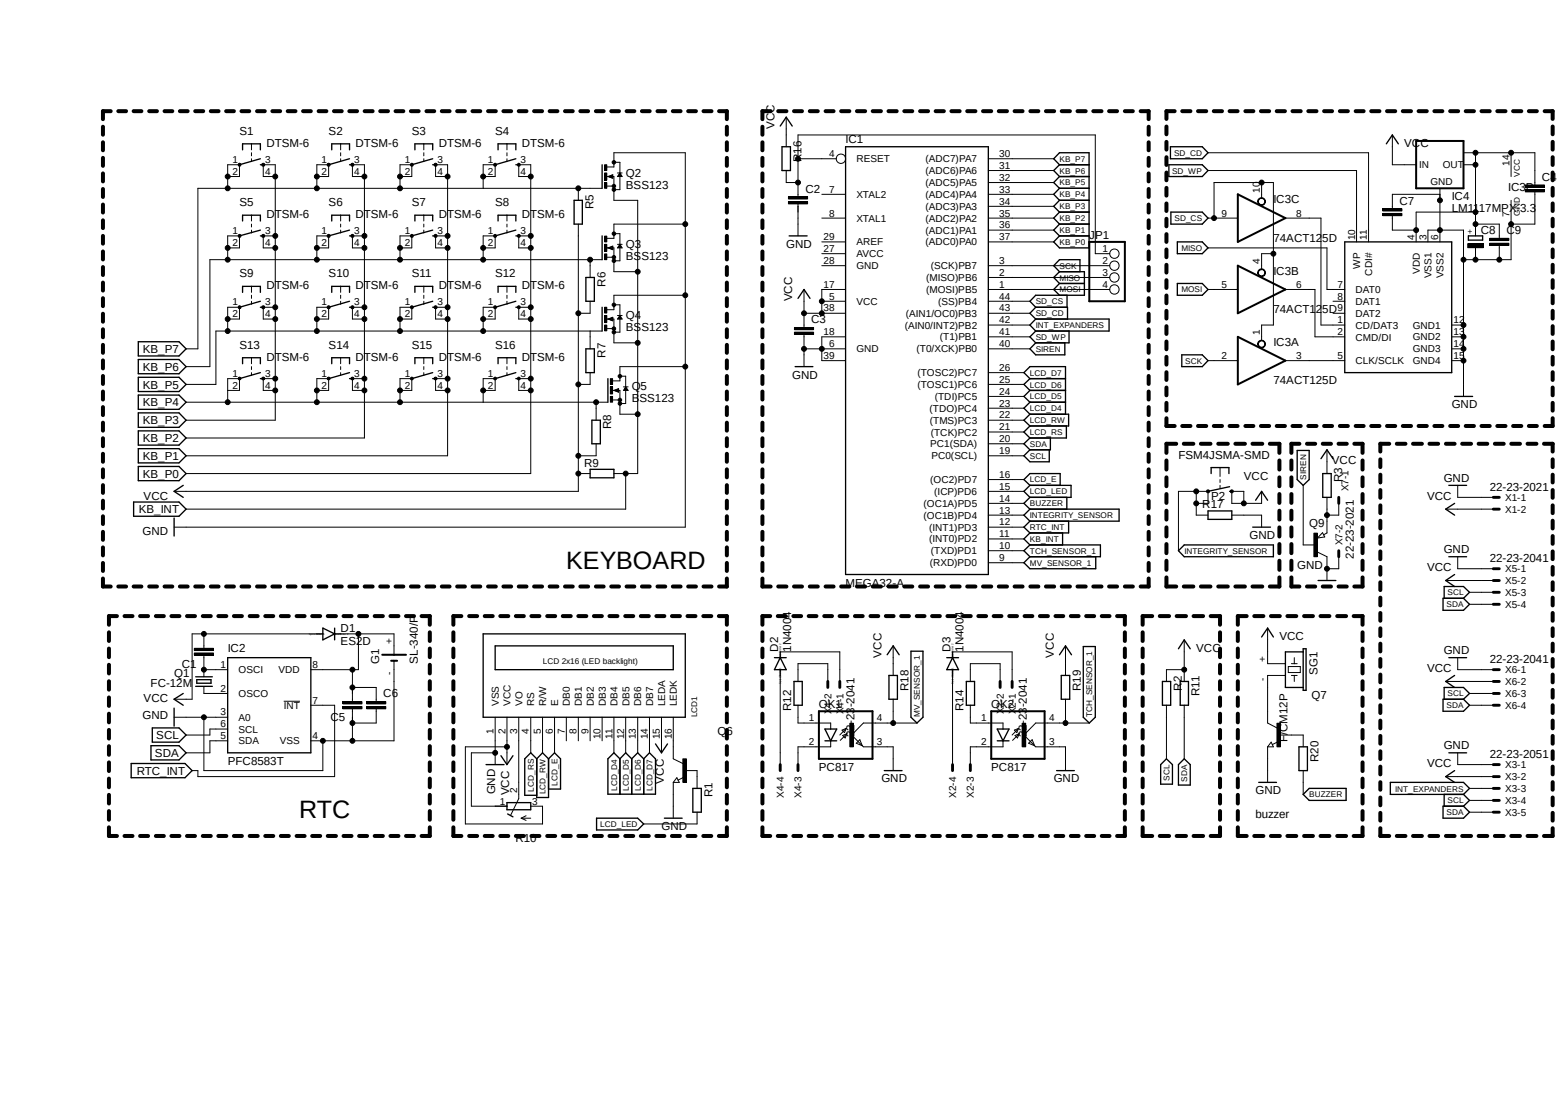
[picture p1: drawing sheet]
<svg xmlns="http://www.w3.org/2000/svg" width="297mm" height="210mm" viewBox="0 0 297 210" stroke-linecap="round" stroke-linejoin="round" font-family="sans-serif">
<defs><g id="words">
<g font-size="4.8">
<text x="107.8" y="108.3">KEYBOARD</text>
<text x="56.9" y="155.8">RTC</text>
</g>
<g font-size="2.2">
<text x="45.6" y="25.7">S1</text>
<text x="50.7" y="27.9">DTSM-6</text>
<text x="62.6" y="25.7">S2</text>
<text x="67.7" y="27.9">DTSM-6</text>
<text x="78.4" y="25.7">S3</text>
<text x="83.5" y="27.9">DTSM-6</text>
<text x="94.3" y="25.7">S4</text>
<text x="99.3" y="27.9">DTSM-6</text>
<text x="147.4" y="24.6" transform="rotate(-90 147.4 24.6)">VCC</text>
<text x="161" y="27.3">IC1</text>
<text x="267.3" y="27.9">VCC</text>
<text x="119.2" y="35.9">BSS123</text>
<text x="119.2" y="33.6">Q2</text>
<text x="152.6" y="30.9" transform="rotate(-90 152.6 30.9)">R16</text>
<text x="293.6" y="34.4">C4</text>
<text x="45.6" y="39.3">S5</text>
<text x="50.7" y="41.5">DTSM-6</text>
<text x="62.6" y="39.3">S6</text>
<text x="67.7" y="41.5">DTSM-6</text>
<text x="78.4" y="39.3">S7</text>
<text x="83.5" y="41.5">DTSM-6</text>
<text x="94.3" y="39.3">S8</text>
<text x="99.3" y="41.5">DTSM-6</text>
<text x="113" y="39.8" transform="rotate(-90 113 39.8)">R5</text>
<text x="153.3" y="36.7">C2</text>
<text x="242.4" y="38.7">IC3C</text>
<text x="266.4" y="38.9">C7</text>
<text x="276.4" y="40.4">LM1117MPX-3.3</text>
<text x="276.4" y="38.1">IC4</text>
<text x="287.1" y="36.4">IC3P</text>
<text x="119.2" y="47.2">Q3</text>
<text x="149.7" y="47.2">GND</text>
<text x="207.4" y="45.5">JP1</text>
<text x="242.4" y="46.1">74ACT125D</text>
<text x="281.9" y="44.5">C8</text>
<text x="286.8" y="44.6">C9</text>
<text x="45.6" y="52.8">S9</text>
<text x="62.6" y="52.8">S10</text>
<text x="78.4" y="52.8">S11</text>
<text x="94.3" y="52.8">S12</text>
<text x="119.2" y="49.4">BSS123</text>
<text x="242.4" y="52.3">IC3B</text>
<text x="50.7" y="55.1">DTSM-6</text>
<text x="67.7" y="55.1">DTSM-6</text>
<text x="83.5" y="55.1">DTSM-6</text>
<text x="99.3" y="55.1">DTSM-6</text>
<text x="115.3" y="54.6" transform="rotate(-90 115.3 54.6)">R6</text>
<text x="150.8" y="57.4" transform="rotate(-90 150.8 57.4)">VCC</text>
<text x="242.4" y="59.6">74ACT125D</text>
<text x="119.2" y="63">BSS123</text>
<text x="119.2" y="60.7">Q4</text>
<text x="154.4" y="61.6">C3</text>
<text x="242.4" y="65.9">IC3A</text>
<text x="27.2" y="67.2">KB_P7</text>
<text x="27.2" y="70.6">KB_P6</text>
<text x="45.6" y="66.4">S13</text>
<text x="50.7" y="68.7">DTSM-6</text>
<text x="62.6" y="66.4">S14</text>
<text x="67.7" y="68.7">DTSM-6</text>
<text x="78.4" y="66.4">S15</text>
<text x="83.5" y="68.7">DTSM-6</text>
<text x="94.3" y="66.4">S16</text>
<text x="99.3" y="68.7">DTSM-6</text>
<text x="115.3" y="68.1" transform="rotate(-90 115.3 68.1)">R7</text>
<text x="27.2" y="74">KB_P5</text>
<text x="27.2" y="77.4">KB_P4</text>
<text x="120.3" y="76.6">BSS123</text>
<text x="120.3" y="74.3">Q5</text>
<text x="150.8" y="72.1">GND</text>
<text x="242.4" y="73.2">74ACT125D</text>
<text x="276.4" y="77.7">GND</text>
<text x="27.2" y="80.8">KB_P3</text>
<text x="116.4" y="81.7" transform="rotate(-90 116.4 81.7)">R8</text>
<text x="27.2" y="87.5">KB_P1</text>
<text x="27.2" y="84.2">KB_P2</text>
<text x="111.2" y="88.9">R9</text>
<text x="224.4" y="87.3">FSM4JSMA-SMD</text>
<text x="253.6" y="88.3">VCC</text>
<text x="27.2" y="90.9">KB_P0</text>
<text x="27.3" y="95.1">VCC</text>
<text x="230.6" y="95.2">P2</text>
<text x="236.8" y="91.3">VCC</text>
<text x="255.5" y="91.9" transform="rotate(-90 255.5 91.9)">R3</text>
<text x="271.7" y="95.1">VCC</text>
<text x="274.9" y="91.7">GND</text>
<text x="283.6" y="93.5">22-23-2021</text>
<text x="26.4" y="97.7">KB_INT</text>
<text x="27.1" y="101.9">GND</text>
<text x="228.9" y="96.8">R17</text>
<text x="249.3" y="100.4">Q9</text>
<text x="237.9" y="102.6">GND</text>
<text x="257.7" y="106.4" transform="rotate(-90 257.7 106.4)">22-23-2021</text>
<text x="274.9" y="105.3">GND</text>
<text x="283.6" y="107">22-23-2041</text>
<text x="161" y="111.7">MEGA32-A</text>
<text x="247" y="108.3">GND</text>
<text x="271.7" y="108.7">VCC</text>
<text x="43.3" y="124.1">IC2</text>
<text x="64.9" y="122.8">ES2D</text>
<text x="64.9" y="120.3">D1</text>
<text x="148.1" y="124.1" transform="rotate(-90 148.1 124.1)">D2</text>
<text x="150.6" y="124.1" transform="rotate(-90 150.6 124.1)">1N4004</text>
<text x="167.8" y="125.2" transform="rotate(-90 167.8 125.2)">VCC</text>
<text x="180.9" y="124.1" transform="rotate(-90 180.9 124.1)">D3</text>
<text x="183.4" y="124.1" transform="rotate(-90 183.4 124.1)">1N4004</text>
<text x="200.6" y="125.2" transform="rotate(-90 200.6 125.2)">VCC</text>
<text x="227.8" y="124.1">VCC</text>
<text x="243.6" y="121.8">VCC</text>
<text x="274.9" y="124.5">GND</text>
<text x="28.7" y="130.9">FC-12M</text>
<text x="33.2" y="128.9">Q1</text>
<text x="34.6" y="127.1">C1</text>
<text x="72.2" y="126.4" transform="rotate(-90 72.2 126.4)">G1</text>
<text x="79.5" y="126.4" transform="rotate(-90 79.5 126.4)">SL-340/P</text>
<text x="173" y="131.6" transform="rotate(-90 173 131.6)">R18</text>
<text x="205.8" y="131.6" transform="rotate(-90 205.8 131.6)">R19</text>
<text x="225" y="131.5" transform="rotate(-90 225 131.5)">R2</text>
<text x="250.8" y="128.5" transform="rotate(-90 250.8 128.5)">SG1</text>
<text x="271.7" y="127.9">VCC</text>
<text x="283.6" y="126.2">22-23-2041</text>
<text x="27.1" y="137">GND</text>
<text x="27.3" y="133.6">VCC</text>
<text x="62.9" y="137.3">C5</text>
<text x="73" y="132.8">C6</text>
<text x="150.6" y="135.4" transform="rotate(-90 150.6 135.4)">R12</text>
<text x="155.9" y="134.8">OK1</text>
<text x="183.4" y="135.4" transform="rotate(-90 183.4 135.4)">R14</text>
<text x="188.7" y="134.8">OK2</text>
<text x="228.4" y="132.5" transform="rotate(-90 228.4 132.5)">R11</text>
<text x="249.7" y="133.1">Q7</text>
<text x="29.8" y="140.7">SCL</text>
<text x="136.6" y="140">Q6</text>
<text x="162.7" y="140.3" transform="rotate(-90 162.7 140.3)">22-23-2041</text>
<text x="195.5" y="140.3" transform="rotate(-90 195.5 140.3)">22-23-2041</text>
<text x="245.2" y="141.4" transform="rotate(-90 245.2 141.4)">F/CM12P</text>
<text x="274.9" y="142.6">GND</text>
<text x="26" y="147.5">RTC_INT</text>
<text x="29.5" y="144.1">SDA</text>
<text x="43.3" y="145.6">PFC8583T</text>
<text x="126.4" y="149.2" transform="rotate(-90 126.4 149.2)">VCC</text>
<text x="155.9" y="146.7">PC817</text>
<text x="167.8" y="149">GND</text>
<text x="188.7" y="146.7">PC817</text>
<text x="200.6" y="149">GND</text>
<text x="251" y="145.1" transform="rotate(-90 251 145.1)">R20</text>
<text x="271.7" y="146">VCC</text>
<text x="283.6" y="144.4">22-23-2051</text>
<text x="94.3" y="151.3" transform="rotate(-90 94.3 151.3)">GND</text>
<text x="96.9" y="151.4" transform="rotate(-90 96.9 151.4)">VCC</text>
<text x="135.6" y="151.8" transform="rotate(-90 135.6 151.8)">R1</text>
<text x="239.1" y="151.3">GND</text>
<text x="239.1" y="155.8">buzzer</text>
<text x="98.1" y="160.4">R10</text>
<text x="125.9" y="158">GND</text>
</g>
<g font-size="1.9">
<text x="157.9" y="29.9">4</text>
<text x="190.2" y="29.9">30</text>
<text x="44.2" y="31">1</text>
<text x="44.2" y="33.3">2</text>
<text x="50.5" y="33.3">4</text>
<text x="50.5" y="31">3</text>
<text x="61.2" y="31">1</text>
<text x="61.2" y="33.3">2</text>
<text x="67.4" y="33.3">4</text>
<text x="67.4" y="31">3</text>
<text x="77" y="31">1</text>
<text x="77" y="33.3">2</text>
<text x="83.3" y="33.3">4</text>
<text x="83.3" y="31">3</text>
<text x="92.9" y="31">1</text>
<text x="92.9" y="33.3">2</text>
<text x="99.1" y="33.3">4</text>
<text x="99.1" y="31">3</text>
<text x="163.1" y="30.9">RESET</text>
<text x="176.2" y="30.9">(ADC7)PA7</text>
<text x="176.2" y="33.1">(ADC6)PA6</text>
<text x="176.2" y="35.4">(ADC5)PA5</text>
<text x="190.2" y="32.2">31</text>
<text x="190.2" y="34.4">32</text>
<text x="270.2" y="31.9">IN</text>
<text x="272.3" y="35.2">GND</text>
<text x="274.7" y="31.9">OUT</text>
<text x="287.4" y="31.5" transform="rotate(-90 287.4 31.5)">14</text>
<text x="157.9" y="41.2">8</text>
<text x="157.9" y="36.7">7</text>
<text x="163.1" y="37.7">XTAL2</text>
<text x="176.2" y="37.7">(ADC4)PA4</text>
<text x="176.2" y="40">(ADC3)PA3</text>
<text x="190.2" y="36.7">33</text>
<text x="190.2" y="38.9">34</text>
<text x="190.2" y="41.2">35</text>
<text x="232.5" y="41.2">9</text>
<text x="239.9" y="36.7" transform="rotate(-90 239.9 36.7)">10</text>
<text x="246.8" y="41.2">8</text>
<text x="287.4" y="41.3" transform="rotate(-90 287.4 41.3)">7</text>
<text x="44.2" y="44.6">1</text>
<text x="44.2" y="46.9">2</text>
<text x="50.5" y="46.9">4</text>
<text x="50.5" y="44.6">3</text>
<text x="61.2" y="44.6">1</text>
<text x="61.2" y="46.9">2</text>
<text x="67.4" y="46.9">4</text>
<text x="67.4" y="44.6">3</text>
<text x="77" y="44.6">1</text>
<text x="77" y="46.9">2</text>
<text x="83.3" y="46.9">4</text>
<text x="83.3" y="44.6">3</text>
<text x="92.9" y="44.6">1</text>
<text x="92.9" y="46.9">2</text>
<text x="99.1" y="46.9">4</text>
<text x="99.1" y="44.6">3</text>
<text x="156.8" y="45.8">29</text>
<text x="163.1" y="46.7">AREF</text>
<text x="163.1" y="42.2">XTAL1</text>
<text x="176.2" y="42.2">(ADC2)PA2</text>
<text x="176.2" y="44.5">(ADC1)PA1</text>
<text x="176.2" y="46.7">(ADC0)PA0</text>
<text x="190.2" y="43.5">36</text>
<text x="190.2" y="45.8">37</text>
<text x="258" y="45.8" transform="rotate(-90 258 45.8)">10</text>
<text x="260.2" y="45.8" transform="rotate(-90 260.2 45.8)">11</text>
<text x="269.3" y="45.8" transform="rotate(-90 269.3 45.8)">4</text>
<text x="271.6" y="45.8" transform="rotate(-90 271.6 45.8)">3</text>
<text x="273.8" y="45.8" transform="rotate(-90 273.8 45.8)">6</text>
<text x="156.8" y="50.2">28</text>
<text x="156.8" y="48">27</text>
<text x="163.1" y="51.3">GND</text>
<text x="163.1" y="49">AVCC</text>
<text x="176.4" y="53.5">(MISO)PB6</text>
<text x="177.2" y="51.3">(SCK)PB7</text>
<text x="190.2" y="50.2">3</text>
<text x="190.2" y="52.5">2</text>
<text x="209.9" y="48">1</text>
<text x="209.9" y="50.2">2</text>
<text x="209.9" y="52.5">3</text>
<text x="239.9" y="50.3" transform="rotate(-90 239.9 50.3)">4</text>
<text x="259" y="51.3" transform="rotate(-90 259 51.3)">WP</text>
<text x="261.2" y="52.5" transform="rotate(-90 261.2 52.5)">CDI#</text>
<text x="270.3" y="52.2" transform="rotate(-90 270.3 52.2)">VDD</text>
<text x="272.5" y="53" transform="rotate(-90 272.5 53)">VSS1</text>
<text x="274.8" y="53" transform="rotate(-90 274.8 53)">VSS2</text>
<text x="44.2" y="58.2">1</text>
<text x="50.5" y="58.2">3</text>
<text x="61.2" y="58.2">1</text>
<text x="67.4" y="58.2">3</text>
<text x="77" y="58.2">1</text>
<text x="83.3" y="58.2">3</text>
<text x="92.9" y="58.2">1</text>
<text x="99.1" y="58.2">3</text>
<text x="156.8" y="54.8">17</text>
<text x="156.8" y="59.3">38</text>
<text x="157.9" y="57.1">5</text>
<text x="163.1" y="58">VCC</text>
<text x="176.4" y="55.8">(MOSI)PB5</text>
<text x="178.6" y="58">(SS)PB4</text>
<text x="190.2" y="54.8">1</text>
<text x="190.2" y="57.1">44</text>
<text x="190.2" y="59.3">43</text>
<text x="209.9" y="54.8">4</text>
<text x="232.5" y="54.8">5</text>
<text x="246.8" y="54.8">6</text>
<text x="254.7" y="54.8">7</text>
<text x="254.7" y="57.1">8</text>
<text x="254.7" y="59.3">9</text>
<text x="258.1" y="55.8">DAT0</text>
<text x="258.1" y="58">DAT1</text>
<text x="44.2" y="60.5">2</text>
<text x="50.5" y="60.5">4</text>
<text x="61.2" y="60.5">2</text>
<text x="67.4" y="60.5">4</text>
<text x="77" y="60.5">2</text>
<text x="83.3" y="60.5">4</text>
<text x="92.9" y="60.5">2</text>
<text x="99.1" y="60.5">4</text>
<text x="156.8" y="63.8">18</text>
<text x="172.3" y="62.6">(AIN0/INT2)PB2</text>
<text x="172.5" y="60.3">(AIN1/OC0)PB3</text>
<text x="178.9" y="64.8">(T1)PB1</text>
<text x="190.2" y="61.6">42</text>
<text x="190.2" y="63.8">41</text>
<text x="239.9" y="63.8" transform="rotate(-90 239.9 63.8)">1</text>
<text x="254.7" y="61.6">1</text>
<text x="254.7" y="63.8">2</text>
<text x="258.1" y="60.3">DAT2</text>
<text x="258.1" y="62.6">CD/DAT3</text>
<text x="258.1" y="64.9">CMD/DI</text>
<text x="269" y="62.6">GND1</text>
<text x="269" y="64.8">GND2</text>
<text x="276.7" y="61.6">12</text>
<text x="276.7" y="63.8">13</text>
<text x="44.2" y="71.8">1</text>
<text x="50.5" y="71.8">3</text>
<text x="61.2" y="71.8">1</text>
<text x="67.4" y="71.8">3</text>
<text x="77" y="71.8">1</text>
<text x="83.3" y="71.8">3</text>
<text x="92.9" y="71.8">1</text>
<text x="99.1" y="71.8">3</text>
<text x="156.8" y="68.4">39</text>
<text x="157.9" y="66.1">6</text>
<text x="163.1" y="67.1">GND</text>
<text x="174.5" y="67.1">(T0/XCK)PB0</text>
<text x="174.7" y="71.6">(TOSC2)PC7</text>
<text x="190.2" y="66.1">40</text>
<text x="190.2" y="70.6">26</text>
<text x="232.5" y="68.4">2</text>
<text x="246.8" y="68.4">3</text>
<text x="254.7" y="68.4">5</text>
<text x="258.1" y="69.3">CLK/SCLK</text>
<text x="269" y="67.1">GND3</text>
<text x="269" y="69.3">GND4</text>
<text x="276.7" y="66.1">14</text>
<text x="276.7" y="68.4">15</text>
<text x="44.2" y="74">2</text>
<text x="50.5" y="74">4</text>
<text x="61.2" y="74">2</text>
<text x="67.4" y="74">4</text>
<text x="77" y="74">2</text>
<text x="83.3" y="74">4</text>
<text x="92.9" y="74">2</text>
<text x="99.1" y="74">4</text>
<text x="174.7" y="73.9">(TOSC1)PC6</text>
<text x="178" y="76.2">(TDI)PC5</text>
<text x="190.2" y="72.9">25</text>
<text x="190.2" y="75.1">24</text>
<text x="190.2" y="77.4">23</text>
<text x="177" y="78.4">(TDO)PC4</text>
<text x="177" y="80.7">(TMS)PC3</text>
<text x="177.2" y="82.9">(TCK)PC2</text>
<text x="190.2" y="79.7">22</text>
<text x="190.2" y="82">21</text>
<text x="177.1" y="85.2">PC1(SDA)</text>
<text x="177.3" y="87.5">PC0(SCL)</text>
<text x="190.2" y="84.2">20</text>
<text x="190.2" y="86.4">19</text>
<text x="177.1" y="92">(OC2)PD7</text>
<text x="177.9" y="94.2">(ICP)PD6</text>
<text x="190.2" y="95.5">14</text>
<text x="190.2" y="93.3">15</text>
<text x="190.2" y="91">16</text>
<text x="256.7" y="93.6" transform="rotate(-90 256.7 93.6)">X7-1</text>
<text x="286.6" y="95.4">X1-1</text>
<text x="175.9" y="98.8">(OC1B)PD4</text>
<text x="175.9" y="96.5">(OC1A)PD5</text>
<text x="176.9" y="101">(INT1)PD3</text>
<text x="190.2" y="100">12</text>
<text x="190.2" y="97.8">13</text>
<text x="286.6" y="97.6">X1-2</text>
<text x="176.9" y="103.3">(INT0)PD2</text>
<text x="177" y="107.8">(RXD)PD0</text>
<text x="177.2" y="105.5">(TXD)PD1</text>
<text x="190.2" y="106.8">9</text>
<text x="190.2" y="104.6">10</text>
<text x="190.2" y="102.3">11</text>
<text x="255.6" y="103.8" transform="rotate(-90 255.6 103.8)">X7-2</text>
<text x="286.6" y="109">X5-1</text>
<text x="286.6" y="111.2">X5-2</text>
<text x="286.6" y="113.5">X5-3</text>
<text x="286.6" y="115.7">X5-4</text>
<text x="74.7" y="122.6" transform="rotate(-90 74.7 122.6)">+</text>
<text x="42" y="127.2">1</text>
<text x="42" y="131.7">2</text>
<text x="45.4" y="128.2">OSCI</text>
<text x="53" y="128.2">VDD</text>
<text x="59.5" y="127.2">8</text>
<text x="74.7" y="128.4" transform="rotate(-90 74.7 128.4)">-</text>
<text x="241" y="129.6" transform="rotate(-90 241 129.6)">-</text>
<text x="241" y="126.1" transform="rotate(-90 241 126.1)">+</text>
<text x="286.6" y="128.2">X6-1</text>
<text x="286.6" y="130.4">X6-2</text>
<text x="42" y="136.2">3</text>
<text x="45.4" y="137.2">A0</text>
<text x="45.4" y="132.7">OSCO</text>
<text x="54" y="135">INT</text>
<text x="59.5" y="134">7</text>
<text x="95" y="134.5" transform="rotate(-90 95 134.5)">VSS</text>
<text x="97.2" y="134.5" transform="rotate(-90 97.2 134.5)">VCC</text>
<text x="99.5" y="134.5" transform="rotate(-90 99.5 134.5)">VO</text>
<text x="101.7" y="134.5" transform="rotate(-90 101.7 134.5)">RS</text>
<text x="104" y="134.5" transform="rotate(-90 104 134.5)">R/W</text>
<text x="106.3" y="134.5" transform="rotate(-90 106.3 134.5)">E</text>
<text x="108.5" y="134.5" transform="rotate(-90 108.5 134.5)">DB0</text>
<text x="110.8" y="134.5" transform="rotate(-90 110.8 134.5)">DB1</text>
<text x="113" y="134.5" transform="rotate(-90 113 134.5)">DB2</text>
<text x="115.3" y="134.5" transform="rotate(-90 115.3 134.5)">DB3</text>
<text x="117.6" y="134.5" transform="rotate(-90 117.6 134.5)">DB4</text>
<text x="119.8" y="134.5" transform="rotate(-90 119.8 134.5)">DB5</text>
<text x="122.1" y="134.5" transform="rotate(-90 122.1 134.5)">DB6</text>
<text x="124.3" y="134.5" transform="rotate(-90 124.3 134.5)">DB7</text>
<text x="126.6" y="134.5" transform="rotate(-90 126.6 134.5)">LEDA</text>
<text x="128.9" y="134.5" transform="rotate(-90 128.9 134.5)">LEDK</text>
<text x="154" y="137.4">1</text>
<text x="158.3" y="136" transform="rotate(-90 158.3 136)">X4-2</text>
<text x="160.6" y="136" transform="rotate(-90 160.6 136)">X4-1</text>
<text x="167" y="137.4">4</text>
<text x="186.8" y="137.4">1</text>
<text x="191.1" y="136" transform="rotate(-90 191.1 136)">X2-2</text>
<text x="193.4" y="136" transform="rotate(-90 193.4 136)">X2-1</text>
<text x="199.8" y="137.4">4</text>
<text x="286.6" y="132.7">X6-3</text>
<text x="286.6" y="135">X6-4</text>
<text x="42" y="140.8">5</text>
<text x="42" y="138.5">6</text>
<text x="45.4" y="141.7">SDA</text>
<text x="45.4" y="139.5">SCL</text>
<text x="53.3" y="141.7">VSS</text>
<text x="59.5" y="140.8">4</text>
<text x="93.9" y="139.7" transform="rotate(-90 93.9 139.7)">1</text>
<text x="96.2" y="139.7" transform="rotate(-90 96.2 139.7)">2</text>
<text x="98.5" y="139.7" transform="rotate(-90 98.5 139.7)">3</text>
<text x="100.7" y="139.7" transform="rotate(-90 100.7 139.7)">4</text>
<text x="103" y="139.7" transform="rotate(-90 103 139.7)">5</text>
<text x="105.2" y="139.7" transform="rotate(-90 105.2 139.7)">6</text>
<text x="107.5" y="139.7" transform="rotate(-90 107.5 139.7)">7</text>
<text x="109.8" y="139.7" transform="rotate(-90 109.8 139.7)">8</text>
<text x="112.1" y="139.7" transform="rotate(-90 112.1 139.7)">9</text>
<text x="114.3" y="140.8" transform="rotate(-90 114.3 140.8)">10</text>
<text x="116.6" y="140.6" transform="rotate(-90 116.6 140.6)">11</text>
<text x="118.8" y="140.8" transform="rotate(-90 118.8 140.8)">12</text>
<text x="121.1" y="140.8" transform="rotate(-90 121.1 140.8)">13</text>
<text x="123.4" y="140.8" transform="rotate(-90 123.4 140.8)">14</text>
<text x="125.6" y="140.8" transform="rotate(-90 125.6 140.8)">15</text>
<text x="127.9" y="140.8" transform="rotate(-90 127.9 140.8)">16</text>
<text x="154" y="141.9">2</text>
<text x="167" y="141.9">3</text>
<text x="186.8" y="141.9">2</text>
<text x="199.8" y="141.9">3</text>
<text x="286.6" y="146.3">X3-1</text>
<text x="286.6" y="148.5">X3-2</text>
<text x="95.2" y="153.2">1</text>
<text x="98.5" y="150.9" transform="rotate(-90 98.5 150.9)">2</text>
<text x="101.3" y="153.2">3</text>
<text x="149.2" y="151.9" transform="rotate(-90 149.2 151.9)">X4-4</text>
<text x="152.6" y="151.9" transform="rotate(-90 152.6 151.9)">X4-3</text>
<text x="182" y="151.9" transform="rotate(-90 182 151.9)">X2-4</text>
<text x="185.4" y="151.9" transform="rotate(-90 185.4 151.9)">X2-3</text>
<text x="286.6" y="150.8">X3-3</text>
<text x="286.6" y="153.1">X3-4</text>
<text x="286.6" y="155.3">X3-5</text>
</g>
<g font-size="1.6">
<text x="223.5" y="29.7">SD_CD</text>
<text x="201.7" y="30.8">KB_P7</text>
<text x="201.7" y="33.1">KB_P6</text>
<text x="201.7" y="35.3">KB_P5</text>
<text x="223.1" y="33.1">SD_WP</text>
<text x="289.4" y="33.6" transform="rotate(-90 289.4 33.6)">VCC</text>
<text x="201.7" y="39.8">KB_P3</text>
<text x="201.7" y="37.6">KB_P4</text>
<text x="289.4" y="41.1" transform="rotate(-90 289.4 41.1)">GND</text>
<text x="201.7" y="46.7">KB_P0</text>
<text x="201.7" y="44.4">KB_P1</text>
<text x="201.7" y="42.1">KB_P2</text>
<text x="223.6" y="42.1">SD_CS</text>
<text x="224.9" y="47.8">MISO</text>
<text x="280.4" y="44.6" transform="rotate(-90 280.4 44.6)">+</text>
<text x="201.7" y="51.1">SCK</text>
<text x="201.7" y="53.4">MISO</text>
<text x="197.2" y="58">SD_CS</text>
<text x="201.7" y="55.7">MOSI</text>
<text x="224.9" y="55.7">MOSI</text>
<text x="197.2" y="62.4">INT_EXPANDERS</text>
<text x="197.2" y="60.2">SD_CD</text>
<text x="197.2" y="64.7">SD_WP</text>
<text x="196.1" y="71.5">LCD_D7</text>
<text x="197.2" y="67">SIREN</text>
<text x="225.6" y="69.3">SCK</text>
<text x="196.1" y="73.8">LCD_D6</text>
<text x="196.1" y="76">LCD_D5</text>
<text x="196.1" y="78.3">LCD_D4</text>
<text x="196.1" y="80.6">LCD_RW</text>
<text x="196.1" y="82.8">LCD_RS</text>
<text x="196.1" y="87.3">SCL</text>
<text x="196.1" y="85.1">SDA</text>
<text x="196.1" y="91.9">LCD_E</text>
<text x="196.1" y="94.1">LCD_LED</text>
<text x="248.7" y="91.3" transform="rotate(-90 248.7 91.3)">SIREN</text>
<text x="196.1" y="100.9">RTC_INT</text>
<text x="196.1" y="98.6">INTEGRITY_SENSOR</text>
<text x="196.1" y="96.4">BUZZER</text>
<text x="196.1" y="103.2">KB_INT</text>
<text x="196.1" y="107.7">MV_SENSOR_1</text>
<text x="196.1" y="105.5">TCH_SENSOR_1</text>
<text x="225.5" y="105.5">INTEGRITY_SENSOR</text>
<text x="275.6" y="113.4">SCL</text>
<text x="275.4" y="115.7">SDA</text>
<text x="103.3" y="126.4">LCD 2x16 (LED backlight)</text>
<text x="132.7" y="136.6" transform="rotate(-90 132.7 136.6)">LCD1</text>
<text x="175.1" y="136.6" transform="rotate(-90 175.1 136.6)">MV_SENSOR_1</text>
<text x="207.9" y="136.6" transform="rotate(-90 207.9 136.6)">TCH_SENSOR_1</text>
<text x="275.4" y="134.9">SDA</text>
<text x="275.6" y="132.6">SCL</text>
<text x="106.1" y="149.6" transform="rotate(-90 106.1 149.6)">LCD_E</text>
<text x="222.7" y="148.7" transform="rotate(-90 222.7 148.7)">SCL</text>
<text x="226.1" y="148.8" transform="rotate(-90 226.1 148.8)">SDA</text>
<text x="101.6" y="150.7" transform="rotate(-90 101.6 150.7)">LCD_RS</text>
<text x="103.9" y="151.3" transform="rotate(-90 103.9 151.3)">LCD_RW</text>
<text x="117.5" y="150.6" transform="rotate(-90 117.5 150.6)">LCD_D4</text>
<text x="119.7" y="150.6" transform="rotate(-90 119.7 150.6)">LCD_D5</text>
<text x="122" y="150.6" transform="rotate(-90 122 150.6)">LCD_D6</text>
<text x="124.2" y="150.6" transform="rotate(-90 124.2 150.6)">LCD_D7</text>
<text x="249.3" y="151.8">BUZZER</text>
<text x="265.6" y="150.7">INT_EXPANDERS</text>
<text x="275.4" y="155.2">SDA</text>
<text x="275.6" y="153">SCL</text>
<text x="114.3" y="157.5">LCD_LED</text>
</g>
<g font-size=".5">
<text x="58.8" y="120.9">SpiceOrder 1</text>
<text x="63.3" y="120.9">SpiceOrder 2</text>
<text x="148.7" y="125.6" transform="rotate(-90 148.7 125.6)">SpiceOrder 2</text>
<text x="181.5" y="125.6" transform="rotate(-90 181.5 125.6)">SpiceOrder 2</text>
<text x="148.7" y="130.2" transform="rotate(-90 148.7 130.2)">SpiceOrder 1</text>
<text x="181.5" y="130.2" transform="rotate(-90 181.5 130.2)">SpiceOrder 1</text>
</g>
</g></defs>
<path d="M19.2 19.2l277.9 141.9M297.1 19.2l-277.9 142" fill="none" stroke="#fff" stroke-width=".19"/>
<g fill="none" stroke="#000" stroke-width=".19">
<path d="M43.3 33.6h2.3v-2.2h-2.3v4.5M47.9 27.4v1.1M47.9 29.1v.6M47.9 30.2v.6M52.4 33.6h-2.3v-2.2h2.3v48.6h-17M60.3 33.6h2.3v-2.2h-2.3v4.5M64.9 27.4v1.1M64.9 29.1v.6M64.9 30.2v.6M69.4 33.6h-2.3v-2.2h2.3v52h-34M76.2 33.6h2.2v-2.2h-2.2v4.5M78.2 31.2h.4v.4h-.4l-.1-.2z"/>
<path d="M80.7 27.4v1.1M80.7 29.1v.6M80.7 30.2v.6M85.2 33.6h-2.3v-2.2h2.3v55.4h-49.8M92 33.6h2.3v-2.2h-2.3v4.5M94.1 31.2h.3l.2 .2-.2 .2h-.3zM96.5 27.4v1.1M96.5 29.1v.6M96.5 30.2v.6M101 33.6h-2.2v-2.2h2.2v58.8h-65.6M110.1 35.9v2.2M114.6 35.9h-76.9v30.5h-2.3"/>
<path d="M115.1 31.4h.4v1.1h-.4zM115.1 34.8h.4v1.1h-.4zM115.1 32.9h.4v1.4h-.4zM115.5 31.8h1.4v-2.7h13.6v71.3h-97.4M115.5 33.6h1.4v4.5h4.5v52.1h-4.5M115.5 35.4h1.4M115.7 33.6l1-.3v.7zM116.9 30.9h1.1v5.2h-1.1M117.6 32.9h.8M118 32.9l.4 .7h-.8zM149.7 32.5v2.3h2.2M149.7 22.3v5.6"/>
<path d="M150.1 38.4h3.7v.4h-3.7zM150.1 37.5h3.7v.4h-3.7zM151.9 30.2h7.4M151.9 37.5v-11.8h56.6v22.6h2.8M151.9 38.8v6.1M156.5 37h4.5M188.2 30.2h12.4M188.2 32.5h12.4M188.2 34.8h12.4M188.2 37h12.4M188.2 39.3h12.4M230 32.5h28.3v13.6"/>
<path d="M230 29.1h30.6v17M239.8 37.8a.75 .75 0 0 1 1.1 .3 .75 .75 0 0 1-.6 1 .75 .75 0 0 1-.9-.7h.2a.62 .62 0 0 1 .8-.6 .62 .62 0 0 1 .3 .9 .62 .62 0 0 1-1.1 0v-.3h-.2zM240.2 34.8v2.9M263.3 39.8h3.6v.4h-3.6zM265.1 25.7v5.7h4.5M274.2 37h-9.1v2.7M274.2 35.9v10.2M278.6 31.4h2.3M278.6 29.1h13.6v6.1M280.9 29.1v15.8M287.7 38.1v11.3h-9.1M287.7 29.1v4.5"/>
<path d="M290.4 36.1h3.6v.4h-3.6zM290.4 35.2h3.6v.4h-3.6zM292.2 36.6v6.1h-4.5M43.3 47.2h2.3v-2.3h-2.3v4.5M47.9 41v1.1M47.9 42.7v.5M47.9 43.8v.6M47.9 54.5v1.2M47.9 56.2v.6M47.9 57.4v.6M52.4 44.9h-2.3v2.3h2.3M52.4 58.5h-2.3v2.2h2.3"/>
<path d="M60.3 47.2h2.3v-2.3h-2.3v4.5M64.9 41v1.1M64.9 42.7v.5M64.9 43.8v.6M64.9 54.5v1.2M64.9 56.2v.6M64.9 57.4v.6M69.4 44.9h-2.3v2.3h2.3M69.4 58.5h-2.3v2.2h2.3M76.2 47.2h2.2v-2.3h-2.2v4.5M78.2 44.7h.4v.4h-.4l-.1-.2zM78.2 58.3h.4v.4h-.4l-.1-.2z"/>
<path d="M80.7 41v1.1M80.7 42.7v.5M80.7 43.8v.6M80.7 54.5v1.2M80.7 56.2v.6M80.7 57.4v.6M85.2 44.9h-2.3v2.3h2.3M85.2 58.5h-2.3v2.2h2.3M92 47.2h2.3v-2.3h-2.3v4.5M94.1 44.7h.3l.2 .2-.2 .2h-.3zM94.1 58.3h.3l.2 .2-.2 .2h-.3zM96.5 41v1.1"/>
<path d="M96.5 42.7v.5M96.5 43.8v.6M96.5 54.5v1.2M96.5 56.2v.6M96.5 57.4v.6M101 44.9h-2.2v2.3h2.2M101 58.5h-2.2v2.2h2.2M110.1 42.7v50.9h-77M112.4 57.4v2.2h-2.3M112.4 49.4v3.4M114.6 49.4h-74.6v20.4h-4.6M115.1 45h.4v1.1h-.4z"/>
<path d="M115.1 48.3h.4v1.1h-.4zM115.1 46.5h.4v1.4h-.4zM115.1 58.5h.4v1.1h-.4zM115.5 47.2h1.4v4.5h4.5M115.5 49h1.4M115.7 47.2l1-.3v.6zM116.9 44.5h1.1v5.2h-1.1M116.9 58h1.1v5.2h-1.1M117.6 46.5h.8M118 46.5l.4 .7h-.8zM130.5 42.7h-13.6v2.7h-1.4M130.5 56.2h-13.6v2.8h-1.4"/>
<path d="M153.1 59.6h7.9M153.1 55.1v7.3M156.5 41.5h4.5M156.5 46.1h4.5M156.5 50.6h4.5M156.5 57.4h4.5M156.5 48.3h4.5M161 55.1h-4.5v4.5M188.2 41.5h12.4M188.2 43.8h12.4M188.2 46.1h12.4M188.2 50.6h23.1"/>
<path d="M188.2 52.8h23.1M188.2 55.1h23.1M188.2 57.4h7.9M188.2 59.6h7.9M230 41.5h5.7M230 55.1h5.7M230 47.2h22.6v7.9h3.4M231.1 41.5v-6.7h11.3v27.1h-2.2v3M239.8 51.3a.75 .75 0 0 1 1.1 .3 .75 .75 0 0 1-.6 1.1 .75 .75 0 0 1-.9-.8h.2a.62 .62 0 0 1 .8-.6 .62 .62 0 0 1 .3 1 .62 .62 0 0 1-1.1-.1v-.3h-.2zM242.4 48.3h-2.2v3M244.7 41.5h6.8v20.4h4.5M244.7 55.1h5.7v9h5.6"/>
<path d="M253.8 57.4h2.2M253.8 59.6h2.2M263.3 40.6h3.6v.5h-3.6zM265.1 41.1v2.7h4.5M271.9 46.1v-2.3h6.7v31.7M279.4 46.4h3v.8h-3zM280.9 40.4h-11.3v5.7M280.9 47.2v2.2M280.9 42.7h4.6v2.7M283.6 46.3h3.7v.4h-3.7zM283.6 45.4h3.7v.4h-3.7zM285.5 46.7v2.7"/>
<path d="M35.4 76.6h80.3M43.3 60.7h2.3v-2.2h-2.3v4.5M43.3 74.3h2.3v-2.2h-2.3v4.5M45.4 71.9h.4v.4h-.4zM47.9 68.1v1.2M47.9 69.8v.6M47.9 71v.5M52.4 72.1h-2.3v2.2h2.3M60.3 60.7h2.3v-2.2h-2.3v4.5M60.3 74.3h2.3v-2.2h-2.3v4.5M64.9 68.1v1.2M64.9 69.8v.6"/>
<path d="M64.9 71v.5M69.4 72.1h-2.3v2.2h2.3M76.2 60.7h2.2v-2.2h-2.2v4.5M76.2 74.3h2.2v-2.2h-2.2v4.5M78.2 71.9h.4v.4h-.4l-.1-.2zM80.7 68.1v1.2M80.7 69.8v.6M80.7 71v.5M85.2 72.1h-2.3v2.2h2.3M92 60.7h2.3v-2.2h-2.3v4.5M92 74.3h2.3v-2.2h-2.3v4.5M94.1 71.9l.2-.1 .3 .3-.3 .2h-.2z"/>
<path d="M96.5 68.1v1.2M96.5 69.8v.6M96.5 71v.5M98.6 71.9h.4v.4h-.4zM101 72.1h-2.2v2.2h2.2M112.4 71v2.2h-2.3M112.4 63v3.4M113.5 76.6v3.4M114.6 63h-73.5v10.2h-5.7M115.1 61.9h.4v1.1h-.4zM115.1 60.1h.4v1.3h-.4zM115.5 60.7h1.4v4.6h4.5"/>
<path d="M115.5 62.6h1.4M115.7 60.7l1-.3v.7zM116.2 72.1h.4v1.1h-.4zM116.2 75.5h.4v1.1h-.4zM116.2 73.7h.4v1.3h-.4zM116.7 74.3h1.3v4.6h3.4M116.7 76.2h1.3M116.9 74.3l.9-.3v.7zM117.6 60.1h.8M118 60.1l.4 .6h-.8zM118 71.6h1.1v5.2h-1.1M118.7 73.7h.9"/>
<path d="M119.1 73.7l.5 .6h-.9zM130.5 69.8h-12.5v2.7h-1.3M151.3 63.2h3.6v.5h-3.6zM151.3 62.4h3.6v.4h-3.6zM153.1 66.4h7.9M153.1 63.7v6.1M161 64.1h-4.5v4.6h4.5M188.2 61.9h7.9M188.2 64.1h7.9M188.2 66.4h7.9M188.2 71h6.7M188.2 73.2h6.7"/>
<path d="M188.2 75.5h6.7M188.2 77.7h6.7M230 68.7h5.7M239.8 64.9a.75 .75 0 0 1 1.1 .3 .75 .75 0 0 1-.6 1.1 .75 .75 0 0 1-.9-.8h.2a.62 .62 0 0 1 .7-.6 .62 .62 0 0 1 .4 .9 .62 .62 0 0 1-1.1 0v-.3h-.2l.1-.3zM244.7 68.7h11.3M276.4 61.9h2.2M276.4 64.1h2.2M276.4 66.4h2.2M276.4 68.7h2.2M110.1 90.2h2.3M113.5 84.5v2.3h-3.4M119.1 90.2v6.7h-83.7"/>
<path d="M188.2 80h6.7M188.2 82.3h6.7M188.2 84.5h6.7M188.2 86.8h6.7M188.2 98.1h6.7M188.2 95.8h6.7M188.2 93.6h6.7M188.2 91.3h6.7M227.8 93.6v4.5h2.2M227.8 95.8h2.2v-2.2h-5.6v11.3M232.3 89v1.7M232.3 91.3v.6"/>
<path d="M232.3 92.4v.6M234.5 98.1h5.7v2.3M240.2 93.6v2.2h-5.7v-2.2h2.3v2.2M248.1 92.4v11.4h2.3M252.6 94.7v6.8l-.6 .4M252.6 85.6v4.6M254.9 95.8v2.3h-2.3M275.3 96.9h9M277.5 92.4v2.3h6.8M188.2 107.1h6.7M188.2 104.9h6.7M188.2 102.6h6.7"/>
<path d="M188.2 100.4h6.7M241.3 119.6v6.8h3.4M250.1 101.5h.7v4.5h-.7zM250.8 105.1l1.8 .9v4.5M251.8 101.4l.4 .8-1.4 .2zM254.9 106v2.3h-2.3M275.3 110.5h9M277.5 106v2.3h6.8M279.8 112.8h4.5M279.8 115.1h4.5M33.1 136.6h10.2M37 123.4h3.6v.5h-3.6z"/>
<path d="M37 124.3h3.6v.5h-3.6zM38.8 127.5h4.5M38.8 130.7v1.3h4.5M38.8 120.7v2.7M38.8 124.8v4.1M38.8 136.6v10.1h22.7v-5.6M43.3 138.8h-3.3v1.2h-4.6M54 133.5h3.1M59.2 134.3h4.5v13.6h-26v-1.2h-1.1M60.3 120.7h-23.7v12.4h-3.5M64.9 120.7h10.1v4M65.3 133.6h3.6v.4h-3.6z"/>
<path d="M65.3 134.5h3.6v.5h-3.6zM67.1 127.5v6.1M67.1 135v6.1M67.1 130.9h4.5v2.7M68.2 120.7v6.8h-9M69.8 134.5h3.6v.5h-3.6zM69.8 133.6h3.6v.4h-3.6zM71.6 135v2.7h-4.5M75 125.8v15.3h-15.8M94.3 136.6v9M96.5 136.6v9M98.8 136.6v15.5l-1.6 3.1"/>
<path d="M101 136.6v6.7M103.3 136.6v6.7M105.6 136.6v6.7M107.8 136.6v4.5M110.1 136.6v4.5M112.4 136.6v4.5M114.6 136.6v4.5M116.9 136.6v6.7M119.1 136.6v6.7M121.4 136.6v6.7M123.7 136.6v6.7M125.9 136.6v6.7"/>
<path d="M128.2 136.6v7.9l1.8 .9M148.5 124.1h11.4v5.7M148.5 128.6v17M151.9 129.8v-3.4h5.7v3.4M151.9 134.3v3.4h6.3v1.1M160.3 139l.8-.3-.3 .8zM161.1 138.7l-1.2 1.3M161.2 139.7l-1.2 1.3M161.8 137.7h.7v4.5h-.7zM170.1 123v5.6M170.1 133.1v4.6M174.6 137.7h-10.2l-2.3 2.3 2.3 2.2h5.7v4.5"/>
<path d="M181.4 124.1h11.3v5.7M181.4 128.6v17M184.7 134.3v3.4h6.3v1.1M184.7 129.8v-3.4h5.7v3.4M193.1 139l.8-.3-.3 .8zM193.9 138.7l-1.2 1.3M194.1 139.7l-1.3 1.3M194.6 137.7h.7v4.5h-.7zM202.9 123v5.6M202.9 133.1v4.6M207.4 137.7h-10.2l-2.3 2.3 2.3 2.2h5.7v4.5M222.1 134.3v10.2"/>
<path d="M225.5 127.5h-3.4v2.3M225.5 121.8v8M225.5 134.3v10.2M243.1 137.7h.7v4.5h-.7zM243.6 140h4.5v2.2M244.7 128.6h-3.4v9.1l1.8 .9M245.3 126.9h2.3v1.2h-2.3zM245.9 126.4h1.1M245.9 128.6h1.1M246.4 125.2v1.2M246.4 128.6v1.2M275.3 129.8h9"/>
<path d="M277.5 125.2v2.3h6.8M279.8 134.3h4.5M279.8 132h4.5M43.3 141.1h-3.3v2.2h-4.6M94.3 143.3h-4.6v10.2h6.8M96.5 142.2h-7.9v14.7h14.7v-3.4h-2.3M99.2 155.8h1.8M99.2 155.8l1 .4M100.2 155.3l-1 .5M128.2 149v6.8M128.9 148.1l.4 .9h-1.1zM130 144.5h.7v4.5h-.7z"/>
<path d="M130.2 148l-1.1 .5M130.5 146.7h2.2v3.4M132.7 154.6v2.3h-10.1M158.2 141.1v1.1h-6.3v3.4M160.4 140l.8-.3-.3 .8zM163.7 140.8l.5 1.2-1.2-.5zM191 141.1v1.1h-6.3v3.4M193.3 140l.8-.3-.4 .8zM196.5 140.8l.5 1.2-1.2-.5zM241.3 142.2v6.8M242 141.3l.4 .9h-1.1zM243.3 141.2l-1.1 .6"/>
<path d="M248.1 146.7v4.6M275.3 147.9h9M277.5 143.3v2.3h6.8M279.8 150.1h4.5M279.8 152.4h4.5M279.8 154.6h4.5"/>
<circle cx="43.4" cy="35.9" r=".46"/>
<circle cx="43.4" cy="33.6" r=".46"/>
<circle cx="45.6" cy="31.4" r=".29"/>
<circle cx="50.1" cy="31.4" r=".3"/>
<circle cx="52.4" cy="33.6" r=".46"/>
<circle cx="60.3" cy="33.6" r=".46"/>
<circle cx="60.3" cy="35.9" r=".46"/>
<circle cx="62.6" cy="31.4" r=".3"/>
<circle cx="67.1" cy="31.4" r=".3"/>
<circle cx="69.4" cy="33.6" r=".46"/>
<circle cx="76.2" cy="33.6" r=".46"/>
<circle cx="76.2" cy="35.9" r=".46"/>
<circle cx="82.9" cy="31.4" r=".3"/>
<circle cx="85.2" cy="33.6" r=".46"/>
<circle cx="92" cy="33.6" r=".46"/>
<circle cx="98.8" cy="31.4" r=".29"/>
<circle cx="101.1" cy="33.6" r=".46"/>
<circle cx="110.1" cy="35.9" r=".46"/>
<circle cx="116.9" cy="30.9" r=".33"/>
<circle cx="116.9" cy="35.4" r=".33"/>
<circle cx="116.9" cy="36.1" r=".33"/>
<circle cx="151.9" cy="30.2" r=".46"/>
<circle cx="151.9" cy="34.8" r=".46"/>
<circle cx="160.1" cy="30.2" r=".89"/>
<circle cx="240.2" cy="34.8" r=".46"/>
<circle cx="274.2" cy="38.1" r=".46"/>
<circle cx="280.9" cy="31.4" r=".46"/>
<circle cx="280.9" cy="29.1" r=".46"/>
<circle cx="287.7" cy="29.1" r=".46"/>
<circle cx="43.4" cy="49.4" r=".46"/>
<circle cx="43.4" cy="47.2" r=".46"/>
<circle cx="45.6" cy="44.9" r=".29"/>
<circle cx="45.6" cy="58.5" r=".29"/>
<circle cx="50.1" cy="58.5" r=".3"/>
<circle cx="50.1" cy="44.9" r=".3"/>
<circle cx="52.4" cy="47.2" r=".46"/>
<circle cx="52.4" cy="58.5" r=".46"/>
<circle cx="52.4" cy="44.9" r=".46"/>
<circle cx="60.3" cy="47.2" r=".46"/>
<circle cx="60.3" cy="49.4" r=".46"/>
<circle cx="62.6" cy="58.5" r=".3"/>
<circle cx="62.6" cy="44.9" r=".3"/>
<circle cx="67.1" cy="58.5" r=".3"/>
<circle cx="67.1" cy="44.9" r=".3"/>
<circle cx="69.4" cy="58.5" r=".46"/>
<circle cx="69.4" cy="47.2" r=".46"/>
<circle cx="69.4" cy="44.9" r=".46"/>
<circle cx="76.2" cy="47.2" r=".46"/>
<circle cx="76.2" cy="49.4" r=".46"/>
<circle cx="82.9" cy="44.9" r=".3"/>
<circle cx="82.9" cy="58.5" r=".3"/>
<circle cx="85.2" cy="58.5" r=".46"/>
<circle cx="85.2" cy="47.2" r=".46"/>
<circle cx="85.2" cy="44.9" r=".46"/>
<circle cx="92" cy="47.2" r=".46"/>
<circle cx="92" cy="49.4" r=".46"/>
<circle cx="98.8" cy="44.9" r=".29"/>
<circle cx="98.8" cy="58.5" r=".29"/>
<circle cx="101.1" cy="44.9" r=".46"/>
<circle cx="101.1" cy="58.5" r=".46"/>
<circle cx="101.1" cy="47.2" r=".46"/>
<circle cx="110.1" cy="59.6" r=".46"/>
<circle cx="112.4" cy="49.4" r=".46"/>
<circle cx="116.9" cy="58" r=".33"/>
<circle cx="116.9" cy="49" r=".33"/>
<circle cx="116.9" cy="49.7" r=".33"/>
<circle cx="116.9" cy="44.5" r=".33"/>
<circle cx="121.4" cy="51.7" r=".46"/>
<circle cx="130.5" cy="42.7" r=".46"/>
<circle cx="130.5" cy="56.2" r=".46"/>
<circle cx="153.1" cy="59.6" r=".46"/>
<circle cx="156.5" cy="57.4" r=".46"/>
<circle cx="156.5" cy="59.6" r=".46"/>
<circle cx="212.2" cy="48.3" r=".89"/>
<circle cx="212.2" cy="52.8" r=".89"/>
<circle cx="212.2" cy="50.6" r=".89"/>
<circle cx="212.2" cy="55.1" r=".89"/>
<circle cx="231.1" cy="41.5" r=".46"/>
<circle cx="242.4" cy="48.3" r=".46"/>
<circle cx="269.6" cy="43.8" r=".46"/>
<circle cx="274.2" cy="43.8" r=".46"/>
<circle cx="278.6" cy="49.4" r=".46"/>
<circle cx="280.9" cy="40.4" r=".46"/>
<circle cx="280.9" cy="42.7" r=".46"/>
<circle cx="280.9" cy="49.4" r=".46"/>
<circle cx="285.5" cy="49.4" r=".46"/>
<circle cx="287.7" cy="42.7" r=".46"/>
<circle cx="43.4" cy="63" r=".46"/>
<circle cx="43.4" cy="60.7" r=".46"/>
<circle cx="43.4" cy="76.6" r=".46"/>
<circle cx="50.1" cy="72.1" r=".29"/>
<circle cx="52.4" cy="60.7" r=".46"/>
<circle cx="52.4" cy="72.1" r=".46"/>
<circle cx="52.4" cy="74.3" r=".46"/>
<circle cx="60.3" cy="74.3" r=".46"/>
<circle cx="60.3" cy="60.7" r=".46"/>
<circle cx="60.3" cy="63" r=".46"/>
<circle cx="60.3" cy="76.6" r=".46"/>
<circle cx="62.6" cy="72.1" r=".29"/>
<circle cx="67.1" cy="72.1" r=".29"/>
<circle cx="69.4" cy="72.1" r=".46"/>
<circle cx="69.4" cy="74.3" r=".46"/>
<circle cx="69.4" cy="60.7" r=".46"/>
<circle cx="76.2" cy="60.7" r=".46"/>
<circle cx="76.2" cy="74.3" r=".46"/>
<circle cx="76.2" cy="76.6" r=".46"/>
<circle cx="76.2" cy="63" r=".46"/>
<circle cx="82.9" cy="72.1" r=".29"/>
<circle cx="85.2" cy="60.7" r=".46"/>
<circle cx="85.2" cy="74.3" r=".46"/>
<circle cx="85.2" cy="72.1" r=".46"/>
<circle cx="92" cy="60.7" r=".46"/>
<circle cx="92" cy="63" r=".46"/>
<circle cx="92" cy="74.3" r=".46"/>
<circle cx="101.1" cy="72.1" r=".46"/>
<circle cx="101.1" cy="74.3" r=".46"/>
<circle cx="101.1" cy="60.7" r=".46"/>
<circle cx="110.1" cy="73.2" r=".46"/>
<circle cx="113.5" cy="76.6" r=".46"/>
<circle cx="116.9" cy="62.6" r=".33"/>
<circle cx="116.9" cy="63.2" r=".33"/>
<circle cx="118" cy="76.8" r=".33"/>
<circle cx="118" cy="76.2" r=".33"/>
<circle cx="118" cy="71.6" r=".33"/>
<circle cx="121.4" cy="78.9" r=".46"/>
<circle cx="121.4" cy="65.3" r=".46"/>
<circle cx="130.5" cy="69.8" r=".46"/>
<circle cx="153.1" cy="66.4" r=".46"/>
<circle cx="156.5" cy="66.4" r=".46"/>
<circle cx="278.6" cy="64.1" r=".46"/>
<circle cx="278.6" cy="66.4" r=".46"/>
<circle cx="278.6" cy="68.7" r=".46"/>
<circle cx="278.6" cy="61.9" r=".46"/>
<circle cx="110.1" cy="86.8" r=".46"/>
<circle cx="110.1" cy="90.2" r=".46"/>
<circle cx="119.1" cy="90.2" r=".46"/>
<circle cx="227.8" cy="93.6" r=".46"/>
<circle cx="227.8" cy="95.8" r=".46"/>
<circle cx="230" cy="93.6" r=".3"/>
<circle cx="234.5" cy="93.6" r=".3"/>
<circle cx="236.8" cy="95.8" r=".46"/>
<circle cx="252.6" cy="98.1" r=".46"/>
<circle cx="252.6" cy="108.3" r=".46"/>
<circle cx="38.8" cy="120.7" r=".46"/>
<circle cx="38.8" cy="127.5" r=".46"/>
<circle cx="38.8" cy="136.6" r=".46"/>
<circle cx="67.1" cy="127.5" r=".46"/>
<circle cx="67.1" cy="130.9" r=".46"/>
<circle cx="67.1" cy="137.7" r=".46"/>
<circle cx="68.2" cy="120.7" r=".46"/>
<circle cx="170.1" cy="137.7" r=".46"/>
<circle cx="202.9" cy="137.7" r=".46"/>
<circle cx="225.5" cy="127.5" r=".46"/>
<circle cx="61.5" cy="141.1" r=".46"/>
<circle cx="67.1" cy="141.1" r=".46"/>
<circle cx="94.3" cy="143.3" r=".46"/>
<circle cx="96.5" cy="142.2" r=".46"/>
</g>
<g fill="none" stroke="#000" stroke-width=".25">
<path d="M46.2 28.5v-1.1h3.4v1.1M49.6 31.4h.5M49.6 30.2l-4 1.2M63.2 28.5v-1.1h3.3v1.1M66.5 31.4h.6M66.5 30.2l-3.9 1.2M79 28.5v-1.1h3.4v1.1M82.4 31.4h.5M82.4 30.2l-4 1.2M94.8 28.5v-1.1h3.4v1.1M98.2 31.4h.6M98.2 30.2l-3.9 1.2"/>
<path d="M109.3 38.1h1.6v4.6h-1.6zM114.6 31.4v4.5M116 33.6l.5 .2v-.4l-.4 .2M118 33.1l.2 .4h-.4zM148.5 24l1.2-1.7 1.1 1.7M148.9 27.9h1.6v4.6h-1.6zM161 27.9h27.2v81.5h-27.2zM201.7 31.4l-1.1-1.2 1.1-1.1h5.6v18.1h-5.6l-1.1-1.1 1.1-1.2M201.7 31.4h5.6M201.7 31.4l-1.1 1.1 1.1 1.1M201.7 33.6h5.6M201.7 33.6l-1.1 1.2 1.1 1.1"/>
<path d="M201.7 35.9h5.6M201.7 38.1l-1.1 1.2 1.1 1.1M201.7 38.1h5.6M201.7 35.9l-1.1 1.1 1.1 1.1M222.5 31.4h6.4l1.1 1.1-1.1 1.1h-6.4zM222.8 27.9h6.1l1.1 1.2-1.1 1.1h-6.1zM263.9 27.4l1.2-1.7 1.1 1.7M46.2 42.1v-1.1h3.4v1.1M46.2 55.7v-1.2h3.4v1.2M49.6 44.9h.5M49.6 58.5h.5M49.6 43.8l-4 1.1"/>
<path d="M49.6 57.4l-4 1.1M63.2 42.1v-1.1h3.3v1.1M63.2 55.7v-1.2h3.3v1.2M66.5 44.9h.6M66.5 58.5h.6M66.5 43.8l-3.9 1.1M66.5 57.4l-3.9 1.1M79 42.1v-1.1h3.4v1.1M79 55.7v-1.2h3.4v1.2M82.4 44.9h.5M82.4 58.5h.5M82.4 43.8l-4 1.1"/>
<path d="M82.4 57.4l-4 1.1M94.8 42.1v-1.1h3.4v1.1M94.8 55.7v-1.2h3.4v1.2M98.2 44.9h.6M98.2 58.5h.6M98.2 43.8l-3.9 1.1M98.2 57.4l-3.9 1.1M111.5 52.8h1.7v4.6h-1.7zM114.6 44.9v4.5M114.6 58.5v4.5M116 47.2l.5 .2v-.5l-.4 .3M118 46.7l.2 .4h-.4z"/>
<path d="M150.2 44.9h3.5M151.9 56.8l1.2-1.7 1.1 1.7M197.2 58.5h6v2.2M197.2 58.5l-1.1 1.1 1.1 1.1M201.7 44.9h5.6M201.7 42.7l-1.1 1.1 1.1 1.1M201.7 42.7h5.6M201.7 40.4l-1.1 1.1 1.1 1.2M201.7 40.4h5.6M201.7 51.7l-1.1-1.1 1.1-1.2h3.9v2.3M201.7 51.7h4.8v4.5h-9.3l-1.1 1.2 1.1 1.1M201.7 51.7l-1.1 1.1 1.1 1.2"/>
<path d="M201.7 54h4.8M201.7 54l-1.1 1.1 1.1 1.1M203.2 56.2v2.3M222.9 40.4h6l1.1 1.1-1.1 1.2h-6zM224.2 54h4.7l1.1 1.1-1.1 1.1h-4.7zM224.2 46.1h4.7l1.1 1.1-1.1 1.1h-4.7zM256 46.1h20.4v24.9h-20.4zM279.6 44.9h2.7v.8h-2.7zM26.3 65.1h7.8l1.3 1.3-1.3 1.4h-7.8zM26.3 68.5h7.8l1.3 1.3-1.3 1.4h-7.8zM26.3 71.8h7.8l1.3 1.4-1.3 1.3h-7.8zM26.3 75.2h7.8l1.3 1.4-1.3 1.3h-7.8z"/>
<path d="M26.3 78.6h7.8l1.3 1.4-1.3 1.4h-7.8zM46.2 69.3v-1.2h3.4v1.2M49.6 72.1h.5M49.6 71l-4 1.1M63.2 69.3v-1.2h3.3v1.2M66.5 72.1h.6M66.5 71l-3.9 1.1M79 69.3v-1.2h3.4v1.2M82.4 72.1h.5M82.4 71l-4 1.1M94.8 69.3v-1.2h3.4v1.2M98.2 72.1h.6"/>
<path d="M98.2 71l-3.9 1.1M111.5 66.4h1.7v4.6h-1.7zM115.7 72.1v4.5M116 60.7l.5 .3v-.5l-.4 .2M117.1 74.3l.6 .2v-.4l-.5 .2M118 60.3l.2 .4h-.4zM119.1 73.9l.3 .3h-.5zM151.4 69.8h3.4M196.1 78.9h7.4v2.2h-7.4M196.1 72.1l-1.2-1.1 1.2-1.2h6.8v9.1M196.1 72.1h6.8M196.1 72.1l-1.2 1.1 1.2 1.1"/>
<path d="M196.1 74.3h6.8M196.1 74.3l-1.2 1.2 1.2 1.1M196.1 76.6h6.8M196.1 76.6l-1.2 1.1 1.2 1.2M196.1 78.9l-1.2 1.1 1.2 1.1M197.2 63l-1.1 1.1 1.1 1.2M197.2 65.3l-1.1 1.1 1.1 1.2h5.5v-2.3M197.2 60.7l-1.1 1.2 1.1 1.1M197.2 60.7h14v2.3h-14M203.5 63v2.3h-6.3M225 67.6h3.9l1.1 1.1-1.1 1.1h-3.9zM276.9 75.5h3.5"/>
<path d="M25.4 95.6h8.7l1.3 1.3-1.3 1.4h-8.7zM26.3 82h7.8l1.3 1.4-1.3 1.4h-7.8zM26.3 85.4h7.8l1.3 1.4-1.3 1.3h-7.8zM26.3 88.8h7.8l1.3 1.4-1.3 1.3h-7.8zM33.1 98.6v3.5M34.9 92.4l-1.8 1.2 1.8 1.1M112.4 89.4h4.5v1.6h-4.5zM112.7 80h1.6v4.5h-1.6zM196.1 99.2l-1.2 1.2 1.2 1.1M196.1 96.9h17v2.3h-17M196.1 85.6l-1.2 1.2 1.2 1.1h3.7v-2.3M196.1 83.4l-1.2 1.1 1.2 1.1"/>
<path d="M196.1 92.4l-1.2-1.1 1.2-1.1h5.7v2.2M196.1 92.4h7.8v2.3h-7.8M196.1 81.1l-1.2 1.2 1.2 1.1M196.1 92.4l-1.2 1.2 1.2 1.1M196.1 96.9l-1.2 1.2 1.2 1.1M196.1 94.7l-1.2 1.1 1.2 1.1M200 83.4v2.2h-3.9M203 81.1v2.3h-6.9M203.1 94.7v2.2M203.5 99.2v2.3h-7.4M230 97.3h4.5v1.6h-4.5zM230.6 90.2v-1.2h3.4v1.2"/>
<path d="M234.1 93.6h.4M234.1 92.7l-4.1 .9M239.1 95.2l1.1-1.6 1.1 1.6M247 85.8h2.3v5.5l-1.2 1.1-1.1-1.1zM251.5 87.3l1.1-1.7 1.2 1.7M251.8 90.2h1.6v4.5h-1.6zM275.8 92.4h3.4M276.9 95.8l-1.6 1.1 1.6 1.2M61.5 119.6l2.2 1.1-2.2 1.1zM63.7 119.6v2.2M196.1 101.5l-1.2 1.1 1.2 1.2M196.1 103.8h13.4v2.2h-13.4"/>
<path d="M196.1 106l-1.2 1.1 1.2 1.2h12.5v-2.3M196.1 103.8l-1.2 1.1 1.2 1.1M202.3 101.5v2.3M225.5 103.8h16.9v2.2h-16.9l-1.1-1.1zM238.5 100.4h3.4M251 110.5h3.3M274.7 113.9h3.9l1.2 1.2-1.2 1.1h-3.9zM275 113.9v-2.2h3.6l1.2 1.1-1.2 1.1M275.8 106h3.4M276.9 109.4l-1.6 1.1 1.6 1.2M29 138.6h5.1l1.3 1.4-1.3 1.3h-5.1zM33.1 134.8v3.5"/>
<path d="M34.9 132l-1.8 1.1 1.8 1.2M37.3 128.9h3.1M37.3 130.7h3.1M37.5 129.4h2.7v.7h-2.7zM43.3 125.2h15.9v18.1h-15.9zM60.3 120.7h1.2M63.7 120.7h1.2M92 120.7h38.5v15.9h-38.5zM94.3 123h33.9v4.5h-33.9zM147.4 125.2h2.3M148.5 125.2l1.2 2.3h-2.3zM148.5 124.1v1.1"/>
<path d="M148.5 127.5v1.1M151.2 129.8h1.5v4.5h-1.5zM157.1 138.8h2.2l-1.1 2.3zM168.9 124.7l1.2-1.7 1.1 1.7M169.2 128.6h1.7v4.5h-1.7zM173.4 124h2.3v12.6l-1.1 1.1-1.2-1.1zM180.3 125.2h2.2M181.4 125.2l1.1 2.3h-2.2zM181.4 124.1v1.1M181.4 127.5v1.1M184 129.8h1.5v4.5h-1.5zM189.9 138.8h2.2l-1.1 2.3z"/>
<path d="M201.7 124.7l1.2-1.7 1.1 1.7M202.1 128.6h1.6v4.5h-1.6zM206.2 123.1h2.3v13.5l-1.1 1.1-1.2-1.1zM221.3 129.8h1.6v4.5h-1.6zM224.4 123.5l1.1-1.7 1.1 1.7M224.7 129.8h1.6v4.5h-1.6zM240.2 121.3l1.1-1.7 1.1 1.7M248.1 124.1h-3.4v6.8h3.4M248.1 123.5h.6v7.9h-.6zM274.7 133.1h3.9l1.2 1.2-1.2 1.1h-3.9zM275 133.1v-2.2h3.6l1.2 1.1-1.2 1.1M275.8 125.2h3.4"/>
<path d="M276.9 128.6l-1.6 1.2 1.6 1.1M25 145.4h10.2l1.4 1.3-1.4 1.4h-10.2zM28.7 142h5.4l1.3 1.3-1.3 1.4h-5.4zM92.5 145.6h3.5M95.4 143.9l1.1 1.7 1.2-1.7M96.5 152.8h4.5v1.4h-4.5zM96.6 155l1.1 .5M102.2 144.5l1.1-1.2 1.1 1.2M102.2 144.5v7.3h2.2v-7.3M102.2 144.5l-1.2-1.2-1.1 1.2v6.9h2.3M104.4 144.5l1.2-1.2 1.1 1.2v5.7h-2.3M113.6 155.8h7.8l1.2 1.1-1.2 1.1h-7.8z"/>
<path d="M118 144.5l-1.1-1.2-1.2 1.2v6.7h9.1v-6.7l-1.1-1.2-1.1 1.2M118 144.5l1.1-1.2 1.2 1.2M118 144.5v6.7M120.3 144.5l1.1-1.2 1.2 1.2M120.3 144.5v6.7M122.6 144.5v6.7M124.8 141.6l1.1 1.7 1.2-1.7M126.5 155.8h3.4M131.9 150.1h1.6v4.5h-1.6zM157.1 141.1h2.2M168.4 146.7h3.3M189.9 141.1h2.2"/>
<path d="M201.2 146.7h3.4M222.1 144.5l1.1 1.1v3.7h-2.2v-3.7zM225.5 144.5l1.1 1.1v3.9h-2.2v-3.9zM239.6 149h3.4M247.3 142.2h1.6v4.5h-1.6zM248.1 151.3l1.2-1.2h7v2.3h-7zM264.7 149h13.9l1.2 1.1-1.2 1.2h-13.9zM274.7 153.5h3.9l1.2 1.1-1.2 1.2h-3.9zM275 151.3v2.2M275.8 143.3h3.4M276.9 146.7l-1.6 1.2 1.6 1.1M278.6 151.3l1.2 1.1-1.2 1.1"/>
</g>
<g fill="#000">
<path d="M78.2 31.2h.4v.4h-.4l-.1-.2z" fill-rule="evenodd"/>
<path d="M94.1 31.2h.3l.2 .2-.2 .2h-.3z" fill-rule="evenodd"/>
<path d="M115.1 31.4h.4v1.1h-.4z" fill-rule="evenodd"/>
<path d="M115.1 34.8h.4v1.1h-.4z" fill-rule="evenodd"/>
<path d="M115.1 32.9h.4v1.4h-.4z" fill-rule="evenodd"/>
<path d="M239.8 37.8a.75 .75 0 0 1 1.1 .3 .75 .75 0 0 1-.6 1 .75 .75 0 0 1-.9-.7h.2a.62 .62 0 0 1 .8-.6 .62 .62 0 0 1 .3 .9 .62 .62 0 0 1-1.1 0v-.3h-.2z" fill-rule="evenodd"/>
<path d="M78.2 44.7h.4v.4h-.4l-.1-.2z" fill-rule="evenodd"/>
<path d="M78.2 58.3h.4v.4h-.4l-.1-.2z" fill-rule="evenodd"/>
<path d="M94.1 44.7h.3l.2 .2-.2 .2h-.3z" fill-rule="evenodd"/>
<path d="M94.1 58.3h.3l.2 .2-.2 .2h-.3z" fill-rule="evenodd"/>
<path d="M115.1 45h.4v1.1h-.4z" fill-rule="evenodd"/>
<path d="M115.1 48.3h.4v1.1h-.4z" fill-rule="evenodd"/>
<path d="M115.1 46.5h.4v1.4h-.4z" fill-rule="evenodd"/>
<path d="M115.1 58.5h.4v1.1h-.4z" fill-rule="evenodd"/>
<path d="M239.8 51.3a.75 .75 0 0 1 1.1 .3 .75 .75 0 0 1-.6 1.1 .75 .75 0 0 1-.9-.8h.2a.62 .62 0 0 1 .8-.6 .62 .62 0 0 1 .3 1 .62 .62 0 0 1-1.1-.1v-.3h-.2z" fill-rule="evenodd"/>
<path d="M279.4 46.4h3v.8h-3z" fill-rule="evenodd"/>
<path d="M45.4 71.9h.4v.4h-.4z" fill-rule="evenodd"/>
<path d="M78.2 71.9h.4v.4h-.4l-.1-.2z" fill-rule="evenodd"/>
<path d="M94.1 71.9l.2-.1 .3 .3-.3 .2h-.2z" fill-rule="evenodd"/>
<path d="M98.6 71.9h.4v.4h-.4z" fill-rule="evenodd"/>
<path d="M115.1 61.9h.4v1.1h-.4z" fill-rule="evenodd"/>
<path d="M115.1 60.1h.4v1.3h-.4z" fill-rule="evenodd"/>
<path d="M116.2 72.1h.4v1.1h-.4z" fill-rule="evenodd"/>
<path d="M116.2 75.5h.4v1.1h-.4z" fill-rule="evenodd"/>
<path d="M116.2 73.7h.4v1.3h-.4z" fill-rule="evenodd"/>
<path d="M239.8 64.9a.75 .75 0 0 1 1.1 .3 .75 .75 0 0 1-.6 1.1 .75 .75 0 0 1-.9-.8h.2a.62 .62 0 0 1 .7-.6 .62 .62 0 0 1 .4 .9 .62 .62 0 0 1-1.1 0v-.3h-.2l.1-.3z" fill-rule="evenodd"/>
<path d="M250.1 101.5h.7v4.5h-.7z" fill-rule="evenodd"/>
<path d="M161.8 137.7h.7v4.5h-.7z" fill-rule="evenodd"/>
<path d="M194.6 137.7h.7v4.5h-.7z" fill-rule="evenodd"/>
<path d="M243.1 137.7h.7v4.5h-.7z" fill-rule="evenodd"/>
<path d="M130 144.5h.7v4.5h-.7z" fill-rule="evenodd"/>
<circle cx="43.4" cy="35.9" r=".46"/>
<circle cx="43.4" cy="33.6" r=".46"/>
<circle cx="45.6" cy="31.4" r=".29"/>
<circle cx="50.1" cy="31.4" r=".3"/>
<circle cx="52.4" cy="33.6" r=".46"/>
<circle cx="60.3" cy="33.6" r=".46"/>
<circle cx="60.3" cy="35.9" r=".46"/>
<circle cx="62.6" cy="31.4" r=".3"/>
<circle cx="67.1" cy="31.4" r=".3"/>
<circle cx="69.4" cy="33.6" r=".46"/>
<circle cx="76.2" cy="33.6" r=".46"/>
<circle cx="76.2" cy="35.9" r=".46"/>
<circle cx="82.9" cy="31.4" r=".3"/>
<circle cx="85.2" cy="33.6" r=".46"/>
<circle cx="92" cy="33.6" r=".46"/>
<circle cx="98.8" cy="31.4" r=".29"/>
<circle cx="101.1" cy="33.6" r=".46"/>
<circle cx="110.1" cy="35.9" r=".46"/>
<circle cx="116.9" cy="30.9" r=".33"/>
<circle cx="116.9" cy="35.4" r=".33"/>
<circle cx="116.9" cy="36.1" r=".33"/>
<circle cx="151.9" cy="30.2" r=".46"/>
<circle cx="151.9" cy="34.8" r=".46"/>
<circle cx="240.2" cy="34.8" r=".46"/>
<circle cx="274.2" cy="38.1" r=".46"/>
<circle cx="280.9" cy="31.4" r=".46"/>
<circle cx="280.9" cy="29.1" r=".46"/>
<circle cx="287.7" cy="29.1" r=".46"/>
<circle cx="43.4" cy="49.4" r=".46"/>
<circle cx="43.4" cy="47.2" r=".46"/>
<circle cx="45.6" cy="44.9" r=".29"/>
<circle cx="45.6" cy="58.5" r=".29"/>
<circle cx="50.1" cy="58.5" r=".3"/>
<circle cx="50.1" cy="44.9" r=".3"/>
<circle cx="52.4" cy="47.2" r=".46"/>
<circle cx="52.4" cy="58.5" r=".46"/>
<circle cx="52.4" cy="44.9" r=".46"/>
<circle cx="60.3" cy="47.2" r=".46"/>
<circle cx="60.3" cy="49.4" r=".46"/>
<circle cx="62.6" cy="58.5" r=".3"/>
<circle cx="62.6" cy="44.9" r=".3"/>
<circle cx="67.1" cy="58.5" r=".3"/>
<circle cx="67.1" cy="44.9" r=".3"/>
<circle cx="69.4" cy="58.5" r=".46"/>
<circle cx="69.4" cy="47.2" r=".46"/>
<circle cx="69.4" cy="44.9" r=".46"/>
<circle cx="76.2" cy="47.2" r=".46"/>
<circle cx="76.2" cy="49.4" r=".46"/>
<circle cx="82.9" cy="44.9" r=".3"/>
<circle cx="82.9" cy="58.5" r=".3"/>
<circle cx="85.2" cy="58.5" r=".46"/>
<circle cx="85.2" cy="47.2" r=".46"/>
<circle cx="85.2" cy="44.9" r=".46"/>
<circle cx="92" cy="47.2" r=".46"/>
<circle cx="92" cy="49.4" r=".46"/>
<circle cx="98.8" cy="44.9" r=".29"/>
<circle cx="98.8" cy="58.5" r=".29"/>
<circle cx="101.1" cy="44.9" r=".46"/>
<circle cx="101.1" cy="58.5" r=".46"/>
<circle cx="101.1" cy="47.2" r=".46"/>
<circle cx="110.1" cy="59.6" r=".46"/>
<circle cx="112.4" cy="49.4" r=".46"/>
<circle cx="116.9" cy="58" r=".33"/>
<circle cx="116.9" cy="49" r=".33"/>
<circle cx="116.9" cy="49.7" r=".33"/>
<circle cx="116.9" cy="44.5" r=".33"/>
<circle cx="121.4" cy="51.7" r=".46"/>
<circle cx="130.5" cy="42.7" r=".46"/>
<circle cx="130.5" cy="56.2" r=".46"/>
<circle cx="153.1" cy="59.6" r=".46"/>
<circle cx="156.5" cy="57.4" r=".46"/>
<circle cx="156.5" cy="59.6" r=".46"/>
<circle cx="231.1" cy="41.5" r=".46"/>
<circle cx="242.4" cy="48.3" r=".46"/>
<circle cx="269.6" cy="43.8" r=".46"/>
<circle cx="274.2" cy="43.8" r=".46"/>
<circle cx="278.6" cy="49.4" r=".46"/>
<circle cx="280.9" cy="40.4" r=".46"/>
<circle cx="280.9" cy="42.7" r=".46"/>
<circle cx="280.9" cy="49.4" r=".46"/>
<circle cx="285.5" cy="49.4" r=".46"/>
<circle cx="287.7" cy="42.7" r=".46"/>
<circle cx="43.4" cy="63" r=".46"/>
<circle cx="43.4" cy="60.7" r=".46"/>
<circle cx="43.4" cy="76.6" r=".46"/>
<circle cx="50.1" cy="72.1" r=".29"/>
<circle cx="52.4" cy="60.7" r=".46"/>
<circle cx="52.4" cy="72.1" r=".46"/>
<circle cx="52.4" cy="74.3" r=".46"/>
<circle cx="60.3" cy="74.3" r=".46"/>
<circle cx="60.3" cy="60.7" r=".46"/>
<circle cx="60.3" cy="63" r=".46"/>
<circle cx="60.3" cy="76.6" r=".46"/>
<circle cx="62.6" cy="72.1" r=".29"/>
<circle cx="67.1" cy="72.1" r=".29"/>
<circle cx="69.4" cy="72.1" r=".46"/>
<circle cx="69.4" cy="74.3" r=".46"/>
<circle cx="69.4" cy="60.7" r=".46"/>
<circle cx="76.2" cy="60.7" r=".46"/>
<circle cx="76.2" cy="74.3" r=".46"/>
<circle cx="76.2" cy="76.6" r=".46"/>
<circle cx="76.2" cy="63" r=".46"/>
<circle cx="82.9" cy="72.1" r=".29"/>
<circle cx="85.2" cy="60.7" r=".46"/>
<circle cx="85.2" cy="74.3" r=".46"/>
<circle cx="85.2" cy="72.1" r=".46"/>
<circle cx="92" cy="60.7" r=".46"/>
<circle cx="92" cy="63" r=".46"/>
<circle cx="92" cy="74.3" r=".46"/>
<circle cx="101.1" cy="72.1" r=".46"/>
<circle cx="101.1" cy="74.3" r=".46"/>
<circle cx="101.1" cy="60.7" r=".46"/>
<circle cx="110.1" cy="73.2" r=".46"/>
<circle cx="113.5" cy="76.6" r=".46"/>
<circle cx="116.9" cy="62.6" r=".33"/>
<circle cx="116.9" cy="63.2" r=".33"/>
<circle cx="118" cy="76.8" r=".33"/>
<circle cx="118" cy="76.2" r=".33"/>
<circle cx="118" cy="71.6" r=".33"/>
<circle cx="121.4" cy="78.9" r=".46"/>
<circle cx="121.4" cy="65.3" r=".46"/>
<circle cx="130.5" cy="69.8" r=".46"/>
<circle cx="153.1" cy="66.4" r=".46"/>
<circle cx="156.5" cy="66.4" r=".46"/>
<circle cx="278.6" cy="64.1" r=".46"/>
<circle cx="278.6" cy="66.4" r=".46"/>
<circle cx="278.6" cy="68.7" r=".46"/>
<circle cx="278.6" cy="61.9" r=".46"/>
<circle cx="110.1" cy="86.8" r=".46"/>
<circle cx="110.1" cy="90.2" r=".46"/>
<circle cx="119.1" cy="90.2" r=".46"/>
<circle cx="227.8" cy="93.6" r=".46"/>
<circle cx="227.8" cy="95.8" r=".46"/>
<circle cx="230" cy="93.6" r=".3"/>
<circle cx="234.5" cy="93.6" r=".3"/>
<circle cx="236.8" cy="95.8" r=".46"/>
<circle cx="252.6" cy="98.1" r=".46"/>
<circle cx="252.6" cy="108.3" r=".46"/>
<circle cx="38.8" cy="120.7" r=".46"/>
<circle cx="38.8" cy="127.5" r=".46"/>
<circle cx="38.8" cy="136.6" r=".46"/>
<circle cx="67.1" cy="127.5" r=".46"/>
<circle cx="67.1" cy="130.9" r=".46"/>
<circle cx="67.1" cy="137.7" r=".46"/>
<circle cx="68.2" cy="120.7" r=".46"/>
<circle cx="170.1" cy="137.7" r=".46"/>
<circle cx="202.9" cy="137.7" r=".46"/>
<circle cx="225.5" cy="127.5" r=".46"/>
<circle cx="61.5" cy="141.1" r=".46"/>
<circle cx="67.1" cy="141.1" r=".46"/>
<circle cx="94.3" cy="143.3" r=".46"/>
<circle cx="96.5" cy="142.2" r=".46"/>
</g>
<g fill="none" stroke="#000" stroke-width=".42">
<path d="M150.1 38.6h3.7M150.1 37.7h3.7M263.3 40h3.6M290.4 36.3h3.6M290.4 35.4h3.6M263.3 40.9h3.6M283.6 46.5h3.7M283.6 45.6h3.7M151.3 63.5h3.6M151.3 62.6h3.6M37 123.7h3.6M37 124.5h3.6"/>
<path d="M65.3 134.7h3.6M65.3 133.8h3.6M69.8 134.7h3.6M69.8 133.8h3.6"/>
</g>
<path d="M235.7 37l9 4.5-9 4.6zM269.6 26.8h9v9.1h-9zM207.4 46.1h6.8v11.3h-6.8zM235.7 50.6l9 4.5-9 4.5zM235.7 64.1l9 4.6-9 4.5zM72.8 124.7h4.5M74.5 125.8h1.1M155.9 135.4h10.2v9.1h-10.2zM188.7 135.4h10.2v9.1h-10.2z" fill="none" stroke="#000" stroke-width=".38"/>
<g fill="none" stroke="#000" stroke-width=".55">
<path d="M254.9 94.7v1.1M284.3 94.7h1.2M284.3 96.9h1.2M254.9 104.9v1.1M284.3 108.3h1.2M284.3 110.5h1.2M284.3 112.8h1.2M284.3 115.1h1.2M157.6 129.8v1.1M159.9 129.8v1.1M190.4 129.8v1.1M192.7 129.8v1.1"/>
<path d="M284.3 127.5h1.2M284.3 129.8h1.2M284.3 132h1.2M284.3 134.3h1.2M148.5 145.6v1.1M151.9 145.6v1.1M181.4 145.6v1.1M184.7 145.6v1.1M284.3 145.6h1.2M284.3 147.9h1.2M284.3 150.1h1.2M284.3 152.4h1.2"/>
<path d="M284.3 154.6h1.2"/>
</g>
<g fill="none" stroke="#000" stroke-width=".76">
<path d="M19.6 24.1v1.6M19.6 27.1v1.5M19.6 30.1v1.5M19.6 33v1.5M19.6 36v1.5M19.6 38.9v1.6M21.1 21.2h-1.5v1.5M22.5 21.2h1.5M25.4 21.2h1.5M28.4 21.2h1.5M31.3 21.2h1.5M34.2 21.2h1.5"/>
<path d="M37.2 21.2h1.5M40.1 21.2h1.5M43.1 21.2h1.4M46 21.2h1.5M48.9 21.2h1.5M51.9 21.2h1.4M54.8 21.2h1.5M57.7 21.2h1.5M60.7 21.2h1.4M63.6 21.2h1.5M66.5 21.2h1.5M69.4 21.2h1.6"/>
<path d="M72.4 21.2h1.5M75.3 21.2h1.5M78.2 21.2h1.5M81.2 21.2h1.5M84.1 21.2h1.5M87 21.2h1.5M90 21.2h1.4M92.9 21.2h1.5M95.8 21.2h1.5M98.8 21.2h1.4M101.7 21.2h1.5M104.6 21.2h1.5"/>
<path d="M107.6 21.2h1.5M110.5 21.2h1.5M113.5 21.2h1.4M116.4 21.2h1.5M119.3 21.2h1.5M122.2 21.2h1.5M125.2 21.2h1.5M128.1 21.2h1.5M131 21.2h1.5M133.9 21.2h1.6M136.9 21.2h1.5v1.5M138.4 24.1v1.6"/>
<path d="M138.4 27.1v1.5M138.4 30.1v1.5M138.4 33v1.5M138.4 36v1.5M138.4 38.9v1.6M145.2 24.1v1.6M145.2 27.1v1.5M145.2 30.1v1.5M145.2 33v1.5M145.2 36v1.5M145.2 38.9v1.6M146.7 21.2h-1.5v1.5"/>
<path d="M148.2 21.2h1.5M151.2 21.2h1.5M154.2 21.2h1.5M157.2 21.2h1.5M160.1 21.2h1.6M163.2 21.2h1.5M166.2 21.2h1.5M169.2 21.2h1.5M172.2 21.2h1.5M175.2 21.2h1.5M178.1 21.2h1.6M181.1 21.2h1.6"/>
<path d="M184.1 21.2h1.6M187.2 21.2h1.5M190.2 21.2h1.5M193.2 21.2h1.5M196.2 21.2h1.5M199.1 21.2h1.6M202.1 21.2h1.6M205.1 21.2h1.6M208.2 21.2h1.5M211.2 21.2h1.5M214.2 21.2h1.5M217.2 21.2h1.5v1.5"/>
<path d="M218.7 24.1v1.6M218.7 27.1v1.5M218.7 30.1v1.5M218.7 33v1.5M218.7 36v1.5M218.7 38.9v1.6M222.1 24.1v1.5M222.1 27v1.5M222.1 29.9v1.5M222.1 32.9v1.4M222.1 35.8v1.5M222.1 38.7v1.5"/>
<path d="M223.6 21.2h-1.5v1.4M225.1 21.2h1.6M228.1 21.2h1.6M231.1 21.2h1.6M234.1 21.2h1.5M237.1 21.2h1.5M240.1 21.2h1.5M243.1 21.2h1.5M246.1 21.2h1.5M249.1 21.2h1.6M252.1 21.2h1.5M255.1 21.2h1.5"/>
<path d="M258.1 21.2h1.5M261.1 21.2h1.5M264.1 21.2h1.5M267.1 21.2h1.5M270.1 21.2h1.6M273.1 21.2h1.5M276.1 21.2h1.5M279.1 21.2h1.5M282.1 21.2h1.5M285.1 21.2h1.5M288.1 21.2h1.5M291.1 21.2h1.5"/>
<path d="M294.1 21.2h1.5v1.4M295.6 24.1v1.5M295.6 27v1.5M295.6 29.9v1.5M295.6 32.9v1.4M295.6 35.8v1.5M295.6 38.7v1.5M19.6 42v1.4M19.6 44.9v1.5M19.6 47.9v1.5M19.6 50.8v1.6M19.6 53.8v1.5"/>
<path d="M19.6 56.8v1.5M19.6 59.7v1.6M138.4 42v1.4M138.4 44.9v1.5M138.4 47.9v1.5M138.4 50.8v1.6M138.4 53.8v1.5M138.4 56.8v1.5M138.4 59.7v1.6M145.2 42v1.4M145.2 44.9v1.5M145.2 47.9v1.5"/>
<path d="M145.2 50.8v1.6M145.2 53.8v1.5M145.2 56.8v1.5M145.2 59.7v1.6M218.7 42v1.4M218.7 44.9v1.5M218.7 47.9v1.5M218.7 50.8v1.6M218.7 53.8v1.5M218.7 56.8v1.5M218.7 59.7v1.6M222.1 41.7v1.4"/>
<path d="M222.1 44.6v1.5M222.1 47.5v1.5M222.1 50.4v1.5M222.1 53.3v1.5M222.1 56.3v1.4M222.1 59.2v1.5M295.6 41.7v1.4M295.6 44.6v1.5M295.6 47.5v1.5M295.6 50.4v1.5M295.6 53.3v1.5M295.6 56.3v1.4"/>
<path d="M295.6 59.2v1.5M19.6 62.7v1.5M19.6 65.7v1.5M19.6 68.6v1.5M19.6 71.6v1.5M19.6 74.5v1.6M19.6 77.5v1.5M138.4 62.7v1.5M138.4 65.7v1.5M138.4 68.6v1.5M138.4 71.6v1.5M138.4 74.5v1.6"/>
<path d="M138.4 77.5v1.5M145.2 62.7v1.5M145.2 65.7v1.5M145.2 68.6v1.5M145.2 71.6v1.5M145.2 74.5v1.6M145.2 77.5v1.5M218.7 62.7v1.5M218.7 65.7v1.5M218.7 68.6v1.5M218.7 71.6v1.5M218.7 74.5v1.6"/>
<path d="M218.7 77.5v1.5M222.1 62.1v1.5M222.1 65v1.5M222.1 67.9v1.5M222.1 70.9v1.4M222.1 73.8v1.5M222.1 76.7v1.5M222.1 79.6v1.5h1.5M295.6 79.6v1.5h-1.5M295.6 62.1v1.5M295.6 65v1.5M295.6 67.9v1.5"/>
<path d="M295.6 70.9v1.4M295.6 73.8v1.5M295.6 76.7v1.5M19.6 80.5v1.5M19.6 83.4v1.6M19.6 86.4v1.5M19.6 89.4v1.5M19.6 92.4v1.5M19.6 95.3v1.5M19.6 98.3v1.5M138.4 80.5v1.5M138.4 83.4v1.6"/>
<path d="M138.4 86.4v1.5M138.4 89.4v1.5M138.4 92.4v1.5M138.4 95.3v1.5M138.4 98.3v1.5M145.2 80.5v1.5M145.2 83.4v1.6M145.2 86.4v1.5M145.2 89.4v1.5M145.2 92.4v1.5M145.2 95.3v1.5M145.2 98.3v1.5"/>
<path d="M218.7 80.5v1.5M218.7 83.4v1.6M218.7 86.4v1.5M218.7 89.4v1.5M218.7 92.4v1.5M218.7 95.3v1.5M218.7 98.3v1.5M222.1 87.7v1.7M222.1 90.9v1.7M222.1 94.1v1.7M222.1 97.2v1.7M223.9 84.5h-1.8v1.7"/>
<path d="M225.1 81.1h1.6M225.4 84.5h1.8M228.1 81.1h1.6M228.6 84.5h1.9M231.1 81.1h1.6M231.9 84.5h1.9M234.1 81.1h1.5M235.2 84.5h1.8M237.1 81.1h1.5M238.5 84.5h1.8M240.1 81.1h1.5M241.8 84.5h1.8v1.7"/>
<path d="M243.1 81.1h1.5M243.6 87.7v1.7M243.6 90.9v1.7M243.6 94.1v1.7M243.6 97.2v1.7M245.9 87.7v1.7M245.9 90.9v1.7M245.9 94.1v1.7M245.9 97.2v1.7M246.1 81.1h1.5M247.4 84.5h-1.5v1.7M248.8 84.5h1.6"/>
<path d="M249.1 81.1h1.6M251.8 84.5h1.6M252.1 81.1h1.5M254.8 84.5h1.6M255.1 81.1h1.5M257.9 84.5h1.5v1.7M258.1 81.1h1.5M259.4 87.7v1.7M259.4 90.9v1.7M259.4 94.1v1.7M259.4 97.2v1.7M261.1 81.1h1.5"/>
<path d="M262.8 87.5v1.4M262.8 90.4v1.5M262.8 93.3v1.5M262.8 96.2v1.5M262.8 99.1v1.5M264.1 81.1h1.5M264.5 84.5h-1.7v1.5M265.9 84.5h1.7M267.1 81.1h1.5M269 84.5h1.7M270.1 81.1h1.6M272.2 84.5h1.6"/>
<path d="M273.1 81.1h1.5M275.3 84.5h1.6M276.1 81.1h1.5M278.4 84.5h1.7M279.1 81.1h1.5M281.5 84.5h1.7M282.1 81.1h1.5M284.6 84.5h1.7M285.1 81.1h1.5M287.7 84.5h1.7M288.1 81.1h1.5M290.8 84.5h1.7"/>
<path d="M291.1 81.1h1.5M294 84.5h1.6v1.5M295.6 87.5v1.4M295.6 90.4v1.5M295.6 93.3v1.5M295.6 96.2v1.5M295.6 99.1v1.5M19.6 110.2v1.5h1.5M19.6 101.3v1.5M19.6 104.2v1.5M19.6 107.2v1.5M22.3 117.3h-1.6v1.7"/>
<path d="M22.5 111.7h1.5M23.7 117.3h1.5M25.4 111.7h1.5M26.7 117.3h1.5M28.4 111.7h1.5M29.7 117.3h1.5M31.3 111.7h1.5M32.6 117.3h1.6M34.2 111.7h1.5M35.6 117.3h1.5M37.2 111.7h1.5M38.6 117.3h1.5"/>
<path d="M40.1 111.7h1.5M41.6 117.3h1.5M43.1 111.7h1.4M44.5 117.3h1.6M46 111.7h1.5M47.5 117.3h1.6M48.9 111.7h1.5M50.5 117.3h1.5M51.9 111.7h1.4M53.5 117.3h1.5M54.8 111.7h1.5M56.5 117.3h1.5"/>
<path d="M57.7 111.7h1.5M59.4 117.3h1.6M60.7 111.7h1.4M62.4 117.3h1.6M63.6 111.7h1.5M65.4 117.3h1.5M66.5 111.7h1.5M68.4 117.3h1.5M69.4 111.7h1.6M71.3 117.3h1.6M72.4 111.7h1.5M74.3 117.3h1.6"/>
<path d="M75.3 111.7h1.5M77.3 117.3h1.5M78.2 111.7h1.5M80.3 117.3h1.5v1.7M81.2 111.7h1.5M84.1 111.7h1.5M87 111.7h1.5M87.8 117.3h-1.5v1.7M89.3 117.3h1.5M90 111.7h1.4M92.3 117.3h1.5M92.9 111.7h1.5"/>
<path d="M95.2 117.3h1.6M95.8 111.7h1.5M98.2 117.3h1.5M98.8 111.7h1.4M101.2 117.3h1.5M101.7 111.7h1.5M104.2 117.3h1.5M104.6 111.7h1.5M107.1 117.3h1.6M107.6 111.7h1.5M110.1 117.3h1.5M110.5 111.7h1.5"/>
<path d="M113.1 117.3h1.5M113.5 111.7h1.4M116 117.3h1.6M116.4 111.7h1.5M119 117.3h1.6M119.3 111.7h1.5M122 117.3h1.5M122.2 111.7h1.5M125 117.3h1.5M125.2 111.7h1.5M127.9 117.3h1.6M128.1 111.7h1.5"/>
<path d="M130.9 117.3h1.5M131 111.7h1.5M133.9 117.3h1.5M133.9 111.7h1.6M136.9 117.3h1.5v1.7M138.4 110.2v1.5h-1.5M138.4 101.3v1.5M138.4 104.2v1.5M138.4 107.2v1.5M145.2 110.2v1.5h1.5M145.2 101.3v1.5M145.2 104.2v1.5"/>
<path d="M145.2 107.2v1.5M146.6 117.3h-1.4v1.7M148.1 117.3h1.5M148.2 111.7h1.5M151 117.3h1.5M151.2 111.7h1.5M154 117.3h1.4M154.2 111.7h1.5M156.9 117.3h1.5M157.2 111.7h1.5M159.9 117.3h1.4M160.1 111.7h1.6"/>
<path d="M162.8 117.3h1.5M163.2 111.7h1.5M165.7 117.3h1.5M166.2 111.7h1.5M168.7 117.3h1.4M169.2 111.7h1.5M171.6 117.3h1.5M172.2 111.7h1.5M174.5 117.3h1.5M175.2 111.7h1.5M177.5 117.3h1.4M178.1 111.7h1.6"/>
<path d="M180.4 117.3h1.5M181.1 111.7h1.6M183.3 117.3h1.5M184.1 111.7h1.6M186.3 117.3h1.4M187.2 111.7h1.5M189.2 117.3h1.5M190.2 111.7h1.5M192.2 117.3h1.4M193.2 111.7h1.5M195.1 117.3h1.5M196.2 111.7h1.5"/>
<path d="M198 117.3h1.5M199.1 111.7h1.6M201 117.3h1.4M202.1 111.7h1.6M203.9 117.3h1.5M205.1 111.7h1.6M206.8 117.3h1.5M208.2 111.7h1.5M209.8 117.3h1.4M211.2 111.7h1.5M212.7 117.3h1.5v1.7M214.2 111.7h1.5"/>
<path d="M218.7 110.2v1.5h-1.5M218.7 101.3v1.5M218.7 104.2v1.5M218.7 107.2v1.5M219.4 117.3h-1.8v1.7M220.8 117.3h1.8M222.1 109.9v1.8h1.8M222.1 100.4v1.8M222.1 103.6v1.7M222.1 106.8v1.7M224 117.3h1.8M225.4 111.7h1.8"/>
<path d="M227.2 117.3h1.9M228.6 111.7h1.9M230.5 117.3h1.8v1.7M231.9 111.7h1.9M235.2 111.7h1.8M237.4 117.3h-1.7v1.7M238.5 111.7h1.8M238.8 117.3h1.7M242 117.3h1.7M243.6 109.9v1.8h-1.8M243.6 100.4v1.8M243.6 103.6v1.7"/>
<path d="M243.6 106.8v1.7M245.1 117.3h1.7M245.9 109.9v1.8h1.5M245.9 100.4v1.8M245.9 103.6v1.7M245.9 106.8v1.7M248.3 117.3h1.7M248.8 111.7h1.6M251.4 117.3h1.7M251.8 111.7h1.6M254.6 117.3h1.7M254.8 111.7h1.6"/>
<path d="M257.7 117.3h1.7v1.7M259.4 109.9v1.8h-1.5M259.4 100.4v1.8M259.4 103.6v1.7M259.4 106.8v1.7M262.8 102.1v1.4M262.8 105v1.5M262.8 107.9v1.5M262.8 110.9v1.5M262.8 113.8v1.5M262.8 116.7v1.5M262.8 119.6v1.5"/>
<path d="M295.6 102.1v1.4M295.6 105v1.5M295.6 107.9v1.5M295.6 110.9v1.5M295.6 113.8v1.5M295.6 116.7v1.5M295.6 119.6v1.5M20.7 120.4v1.6M20.7 123.5v1.6M20.7 126.6v1.6M20.7 129.7v1.6M20.7 132.8v1.6"/>
<path d="M20.7 135.9v1.6M20.7 139v1.6M81.8 120.4v1.6M81.8 123.5v1.6M81.8 126.6v1.6M81.8 129.7v1.6M81.8 132.8v1.6M81.8 135.9v1.6M81.8 139v1.6M86.3 120.4v1.6M86.3 123.5v1.6M86.3 126.6v1.6"/>
<path d="M86.3 129.7v1.6M86.3 132.8v1.6M86.3 135.9v1.6M86.3 139v1.6M138.4 120.4v1.6M138.4 123.5v1.6M138.4 126.6v1.6M138.4 129.7v1.6M138.4 132.8v1.6M138.4 135.9v1.6M138.4 139v1.6M145.2 120.4v1.6"/>
<path d="M145.2 123.5v1.6M145.2 126.6v1.6M145.2 129.7v1.6M145.2 132.8v1.6M145.2 135.9v1.6M145.2 139v1.6M214.2 120.4v1.6M214.2 123.5v1.6M214.2 126.6v1.6M214.2 129.7v1.6M214.2 132.8v1.6M214.2 135.9v1.6"/>
<path d="M214.2 139v1.6M217.6 120.4v1.6M217.6 123.5v1.6M217.6 126.6v1.6M217.6 129.7v1.6M217.6 132.8v1.6M217.6 135.9v1.6M217.6 139v1.6M232.3 120.4v1.6M232.3 123.5v1.6M232.3 126.6v1.6M232.3 129.7v1.6"/>
<path d="M232.3 132.8v1.6M232.3 135.9v1.6M232.3 139v1.6M235.7 120.4v1.6M235.7 123.5v1.6M235.7 126.6v1.6M235.7 129.7v1.6M235.7 132.8v1.6M235.7 135.9v1.6M235.7 139v1.6M259.4 120.4v1.6M259.4 123.5v1.6"/>
<path d="M259.4 126.6v1.6M259.4 129.7v1.6M259.4 132.8v1.6M259.4 135.9v1.6M259.4 139v1.6M262.8 122.6v1.4M262.8 125.5v1.5M262.8 128.4v1.5M262.8 131.4v1.4M262.8 134.3v1.5M262.8 137.2v1.5M295.6 122.6v1.4"/>
<path d="M295.6 125.5v1.5M295.6 128.4v1.5M295.6 131.4v1.4M295.6 134.3v1.5M295.6 137.2v1.5M20.7 157.5v1.7h1.6M20.7 142.1v1.6M20.7 145.2v1.6M20.7 148.3v1.6M20.7 151.3v1.7M20.7 154.4v1.7M23.7 159.2h1.5"/>
<path d="M26.7 159.2h1.5M29.7 159.2h1.5M32.6 159.2h1.6M35.6 159.2h1.5M38.6 159.2h1.5M41.6 159.2h1.5M44.5 159.2h1.6M47.5 159.2h1.6M50.5 159.2h1.5M53.5 159.2h1.5M56.5 159.2h1.5M59.4 159.2h1.6"/>
<path d="M62.4 159.2h1.6M65.4 159.2h1.5M68.4 159.2h1.5M71.3 159.2h1.6M74.3 159.2h1.6M77.3 159.2h1.5M81.8 142.1v1.6M81.8 145.2v1.6M81.8 148.3v1.6M81.8 151.3v1.7M81.8 154.4v1.7M81.8 157.5v1.7h-1.5"/>
<path d="M86.3 157.5v1.7h1.5M86.3 142.1v1.6M86.3 145.2v1.6M86.3 148.3v1.6M86.3 151.3v1.7M86.3 154.4v1.7M89.3 159.2h1.5M92.3 159.2h1.5M95.2 159.2h1.6M98.2 159.2h1.5M101.2 159.2h1.5M104.2 159.2h1.5"/>
<path d="M107.1 159.2h1.6M110.1 159.2h1.5M113.1 159.2h1.5M116 159.2h1.6M119 159.2h1.6M122 159.2h1.5M125 159.2h1.5M127.9 159.2h1.6M130.9 159.2h1.5M133.9 159.2h1.5M138.4 142.1v1.6M138.4 145.2v1.6"/>
<path d="M138.4 148.3v1.6M138.4 151.3v1.7M138.4 154.4v1.7M138.4 157.5v1.7h-1.5M145.2 157.5v1.7h1.4M145.2 142.1v1.6M145.2 145.2v1.6M145.2 148.3v1.6M145.2 151.3v1.7M145.2 154.4v1.7M148.1 159.2h1.5M151 159.2h1.5"/>
<path d="M154 159.2h1.4M156.9 159.2h1.5M159.9 159.2h1.4M162.8 159.2h1.5M165.7 159.2h1.5M168.7 159.2h1.4M171.6 159.2h1.5M174.5 159.2h1.5M177.5 159.2h1.4M180.4 159.2h1.5M183.3 159.2h1.5M186.3 159.2h1.4"/>
<path d="M189.2 159.2h1.5M192.2 159.2h1.4M195.1 159.2h1.5M198 159.2h1.5M201 159.2h1.4M203.9 159.2h1.5M206.8 159.2h1.5M209.8 159.2h1.4M214.2 157.5v1.7h-1.5M214.2 142.1v1.6M214.2 145.2v1.6M214.2 148.3v1.6"/>
<path d="M214.2 151.3v1.7M214.2 154.4v1.7M217.6 157.5v1.7h1.8M217.6 142.1v1.6M217.6 145.2v1.6M217.6 148.3v1.6M217.6 151.3v1.7M217.6 154.4v1.7M220.8 159.2h1.8M224 159.2h1.8M227.2 159.2h1.9M232.3 157.5v1.7h-1.8"/>
<path d="M232.3 142.1v1.6M232.3 145.2v1.6M232.3 148.3v1.6M232.3 151.3v1.7M232.3 154.4v1.7M235.7 157.5v1.7h1.7M235.7 142.1v1.6M235.7 145.2v1.6M235.7 148.3v1.6M235.7 151.3v1.7M235.7 154.4v1.7M238.8 159.2h1.7"/>
<path d="M242 159.2h1.7M245.1 159.2h1.7M248.3 159.2h1.7M251.4 159.2h1.7M254.6 159.2h1.7M259.4 157.5v1.7h-1.7M259.4 142.1v1.6M259.4 145.2v1.6M259.4 148.3v1.6M259.4 151.3v1.7M259.4 154.4v1.7M262.8 157.7v1.5h1.7"/>
<path d="M262.8 140.1v1.5M262.8 143v1.5M262.8 146v1.4M262.8 148.9v1.5M262.8 151.8v1.5M262.8 154.8v1.5M265.9 159.2h1.7M269 159.2h1.7M272.2 159.2h1.6M275.3 159.2h1.6M278.4 159.2h1.7M281.5 159.2h1.7"/>
<path d="M284.6 159.2h1.7M287.7 159.2h1.7M290.8 159.2h1.7M295.6 157.7v1.5h-1.6M295.6 140.1v1.5M295.6 143v1.5M295.6 146v1.4M295.6 148.9v1.5M295.6 151.8v1.5M295.6 154.8v1.5"/>
</g>
<use href="#words"/>
</svg>
